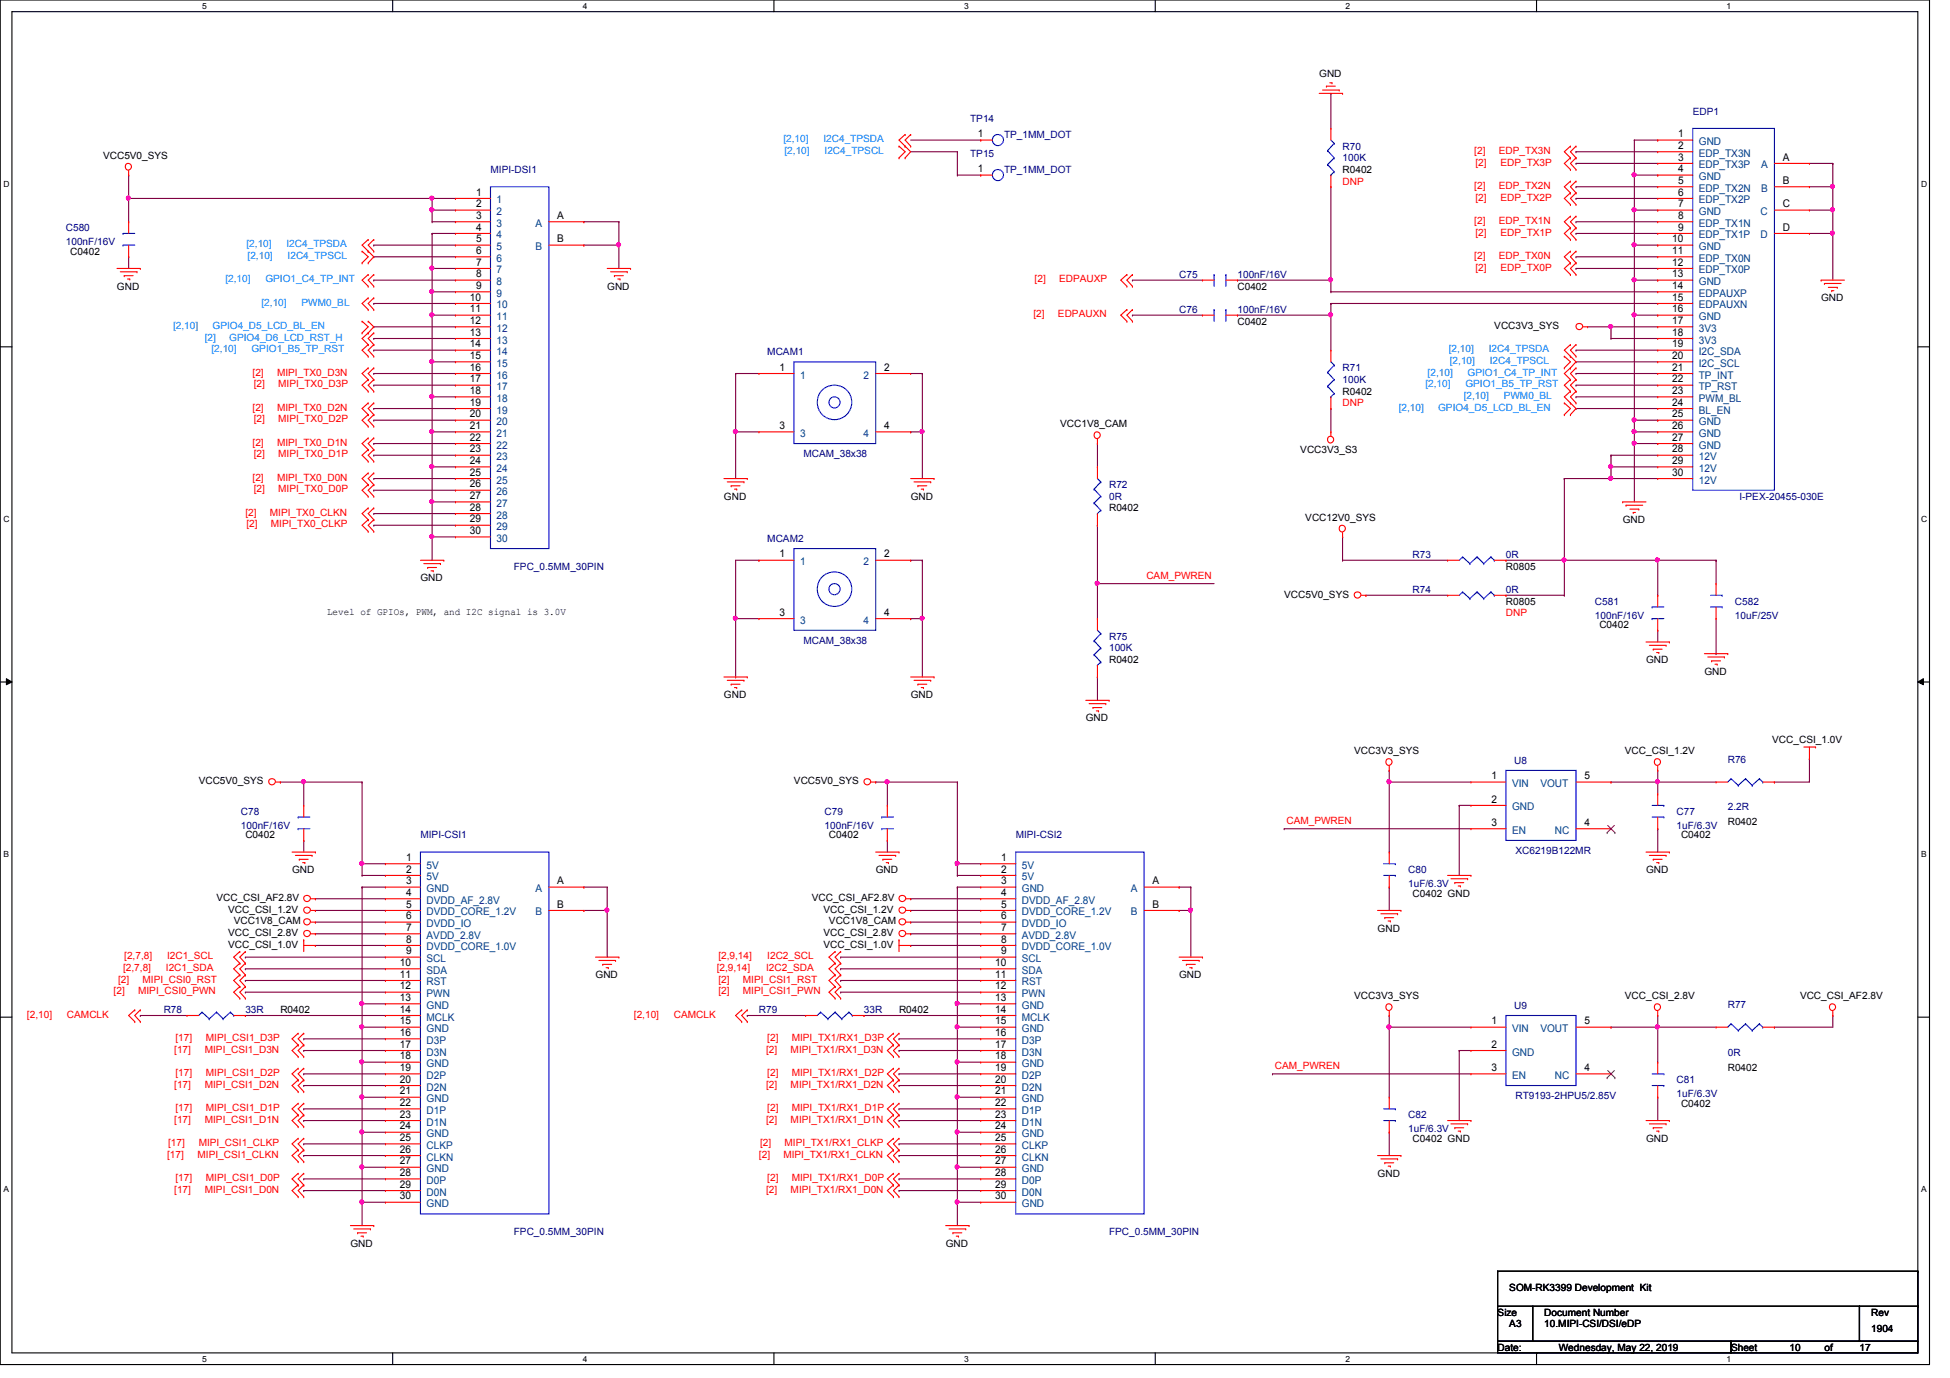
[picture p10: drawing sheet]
<svg xmlns="http://www.w3.org/2000/svg" width="297mm" height="210mm" viewBox="0 0 297 210" stroke-linecap="round" stroke-linejoin="round" font-family="sans-serif">
<defs><g id="words">
<g font-size="1.6">
<text x="149" y="20.9">1</text>
<text x="255.6" y="22.7">2</text>
<text x="255.6" y="20.9">1</text>
<text x="72.5" y="29.8">1</text>
<text x="149" y="26.2">1</text>
<text x="255.6" y="24.5">3</text>
<text x="255.6" y="26.2">4</text>
<text x="255.6" y="28">5</text>
<text x="255.6" y="29.8">6</text>
<text x="271.6" y="24.5">A</text>
<text x="271.6" y="28">B</text>
<text x="72.5" y="31.6">2</text>
<text x="72.5" y="33.4">3</text>
<text x="72.5" y="35.1">4</text>
<text x="84.9" y="33.4">A</text>
<text x="255.6" y="31.6">7</text>
<text x="255.6" y="33.4">8</text>
<text x="255.6" y="35.1">9</text>
<text x="271.6" y="31.6">C</text>
<text x="271.6" y="35.1">D</text>
<text x="72.5" y="36.9">5</text>
<text x="72.5" y="38.7">6</text>
<text x="72.5" y="40.5">7</text>
<text x="84.9" y="36.9">B</text>
<text x="254.7" y="36.9">10</text>
<text x="254.7" y="38.7">11</text>
<text x="254.7" y="40.5">12</text>
<text x="71.6" y="45.8">10</text>
<text x="71.6" y="47.6">11</text>
<text x="72.5" y="42.2">8</text>
<text x="72.5" y="44">9</text>
<text x="254.7" y="42.2">13</text>
<text x="254.7" y="44">14</text>
<text x="254.7" y="45.8">15</text>
<text x="254.7" y="47.6">16</text>
<text x="71.6" y="49.4">12</text>
<text x="71.6" y="51.1">13</text>
<text x="71.6" y="52.9">14</text>
<text x="254.7" y="49.4">17</text>
<text x="254.7" y="51.1">18</text>
<text x="254.7" y="52.9">19</text>
<text x="71.6" y="54.7">15</text>
<text x="71.6" y="56.5">16</text>
<text x="71.6" y="58.3">17</text>
<text x="118.7" y="56.5">1</text>
<text x="134.7" y="56.5">2</text>
<text x="254.7" y="54.7">20</text>
<text x="254.7" y="56.5">21</text>
<text x="254.7" y="58.3">22</text>
<text x="71.6" y="60">18</text>
<text x="71.6" y="61.8">19</text>
<text x="71.6" y="63.6">20</text>
<text x="71.6" y="65.4">21</text>
<text x="118.7" y="65.4">3</text>
<text x="134.7" y="65.4">4</text>
<text x="254.7" y="60">23</text>
<text x="254.7" y="61.8">24</text>
<text x="254.7" y="63.6">25</text>
<text x="254.7" y="65.4">26</text>
<text x="71.6" y="67.1">22</text>
<text x="71.6" y="68.9">23</text>
<text x="71.6" y="70.7">24</text>
<text x="254.7" y="67.1">27</text>
<text x="254.7" y="68.9">28</text>
<text x="254.7" y="70.7">29</text>
<text x="71.6" y="72.5">25</text>
<text x="71.6" y="74.3">26</text>
<text x="71.6" y="76">27</text>
<text x="71.6" y="77.8">28</text>
<text x="254.7" y="72.5">30</text>
<text x="71.6" y="79.6">29</text>
<text x="71.6" y="81.4">30</text>
<text x="118.7" y="84.9">1</text>
<text x="134.7" y="84.9">2</text>
<text x="118.7" y="93.8">3</text>
<text x="134.7" y="93.8">4</text>
<text x="227.2" y="118.7">1</text>
<text x="241.3" y="118.7">5</text>
<text x="227.2" y="122.3">2</text>
<text x="227.2" y="125.8">3</text>
<text x="241.3" y="125.8">4</text>
<text x="61.8" y="131.1">1</text>
<text x="152.5" y="131.1">1</text>
<text x="61.8" y="132.9">2</text>
<text x="61.8" y="136.5">4</text>
<text x="61.8" y="134.7">3</text>
<text x="84.9" y="134.7">A</text>
<text x="152.5" y="132.9">2</text>
<text x="152.5" y="136.5">4</text>
<text x="152.5" y="134.7">3</text>
<text x="175.6" y="134.7">A</text>
<text x="61.8" y="138.3">5</text>
<text x="61.8" y="140">6</text>
<text x="61.8" y="141.8">7</text>
<text x="61.8" y="143.6">8</text>
<text x="84.9" y="138.3">B</text>
<text x="152.5" y="138.3">5</text>
<text x="152.5" y="140">6</text>
<text x="152.5" y="141.8">7</text>
<text x="152.5" y="143.6">8</text>
<text x="175.6" y="138.3">B</text>
<text x="60.9" y="147.2">10</text>
<text x="60.9" y="148.9">11</text>
<text x="61.8" y="145.4">9</text>
<text x="151.6" y="147.2">10</text>
<text x="151.6" y="148.9">11</text>
<text x="152.5" y="145.4">9</text>
<text x="60.9" y="150.7">12</text>
<text x="60.9" y="154.3">14</text>
<text x="60.9" y="152.5">13</text>
<text x="151.6" y="150.7">12</text>
<text x="151.6" y="154.3">14</text>
<text x="151.6" y="152.5">13</text>
<text x="60.9" y="157.8">16</text>
<text x="60.9" y="156">15</text>
<text x="60.9" y="159.6">17</text>
<text x="60.9" y="161.4">18</text>
<text x="151.6" y="157.8">16</text>
<text x="151.6" y="156">15</text>
<text x="151.6" y="159.6">17</text>
<text x="151.6" y="161.4">18</text>
<text x="227.2" y="156">1</text>
<text x="227.2" y="159.6">2</text>
<text x="241.3" y="156">5</text>
<text x="60.9" y="163.2">19</text>
<text x="60.9" y="164.9">20</text>
<text x="60.9" y="166.7">21</text>
<text x="151.6" y="163.2">19</text>
<text x="151.6" y="164.9">20</text>
<text x="151.6" y="166.7">21</text>
<text x="227.2" y="163.2">3</text>
<text x="241.3" y="163.2">4</text>
<text x="60.9" y="168.5">22</text>
<text x="60.9" y="170.3">23</text>
<text x="60.9" y="172">24</text>
<text x="60.9" y="173.8">25</text>
<text x="151.6" y="168.5">22</text>
<text x="151.6" y="170.3">23</text>
<text x="151.6" y="172">24</text>
<text x="151.6" y="173.8">25</text>
<text x="60.9" y="175.6">26</text>
<text x="60.9" y="177.4">27</text>
<text x="60.9" y="179.2">28</text>
<text x="151.6" y="175.6">26</text>
<text x="151.6" y="177.4">27</text>
<text x="151.6" y="179.2">28</text>
<text x="60.9" y="180.9">29</text>
<text x="60.9" y="182.7">30</text>
<text x="151.6" y="180.9">29</text>
<text x="151.6" y="182.7">30</text>
</g>
<g font-size="1.6" fill="#004080">
<text x="258.8" y="23.9">EDP_TX3N</text>
<text x="258.8" y="22.1">GND</text>
<text x="258.8" y="25.7">EDP_TX3P</text>
<text x="258.8" y="27.4">GND</text>
<text x="258.8" y="29.2">EDP_TX2N</text>
<text x="268.3" y="25.7">A</text>
<text x="268.3" y="29.2">B</text>
<text x="75.6" y="31">1</text>
<text x="75.6" y="32.8">2</text>
<text x="75.6" y="34.5">3</text>
<text x="81.6" y="34.5">A</text>
<text x="258.8" y="31">EDP_TX2P</text>
<text x="258.8" y="32.8">GND</text>
<text x="258.8" y="34.5">EDP_TX1N</text>
<text x="268.2" y="32.8">C</text>
<text x="75.6" y="36.3">4</text>
<text x="75.6" y="38.1">5</text>
<text x="75.6" y="39.9">6</text>
<text x="75.6" y="41.7">7</text>
<text x="81.6" y="38.1">B</text>
<text x="258.8" y="36.3">EDP_TX1P</text>
<text x="258.8" y="38.1">GND</text>
<text x="258.8" y="39.9">EDP_TX0N</text>
<text x="258.8" y="41.7">EDP_TX0P</text>
<text x="268.2" y="36.3">D</text>
<text x="75.6" y="43.4">8</text>
<text x="75.6" y="45.2">9</text>
<text x="75.6" y="47">10</text>
<text x="258.8" y="43.4">GND</text>
<text x="258.8" y="45.2">EDPAUXP</text>
<text x="258.8" y="47">EDPAUXN</text>
<text x="75.6" y="48.8">11</text>
<text x="75.6" y="50.5">12</text>
<text x="75.6" y="52.3">13</text>
<text x="258.8" y="48.8">GND</text>
<text x="258.8" y="50.5">3V3</text>
<text x="258.8" y="52.3">3V3</text>
<text x="75.6" y="54.1">14</text>
<text x="75.6" y="55.9">15</text>
<text x="75.6" y="57.7">16</text>
<text x="75.6" y="59.4">17</text>
<text x="121.9" y="57.7">1</text>
<text x="131.5" y="57.7">2</text>
<text x="258.8" y="54.1">I2C_SDA</text>
<text x="258.8" y="55.9">I2C_SCL</text>
<text x="258.8" y="57.7">TP_INT</text>
<text x="258.8" y="59.4">TP_RST</text>
<text x="75.6" y="61.2">18</text>
<text x="75.6" y="63">19</text>
<text x="75.6" y="64.8">20</text>
<text x="258.8" y="61.2">PWM_BL</text>
<text x="258.8" y="63">BL_EN</text>
<text x="258.8" y="64.8">GND</text>
<text x="75.6" y="66.5">21</text>
<text x="75.6" y="68.3">22</text>
<text x="75.6" y="70.1">23</text>
<text x="75.6" y="71.9">24</text>
<text x="121.9" y="66.5">3</text>
<text x="131.5" y="66.5">4</text>
<text x="258.8" y="66.5">GND</text>
<text x="258.8" y="68.3">GND</text>
<text x="258.8" y="70.1">12V</text>
<text x="258.8" y="71.9">12V</text>
<text x="75.6" y="73.7">25</text>
<text x="75.6" y="75.4">26</text>
<text x="75.6" y="77.2">27</text>
<text x="258.8" y="73.7">12V</text>
<text x="75.6" y="79">28</text>
<text x="75.6" y="80.8">29</text>
<text x="75.6" y="82.6">30</text>
<text x="121.9" y="86.1">1</text>
<text x="131.5" y="86.1">2</text>
<text x="121.9" y="95">3</text>
<text x="131.5" y="95">4</text>
<text x="230.3" y="119.9">VIN</text>
<text x="234.7" y="119.9">VOUT</text>
<text x="230.3" y="123.4">GND</text>
<text x="230.3" y="127">EN</text>
<text x="236.9" y="127">NC</text>
<text x="65" y="134.1">5V</text>
<text x="65" y="137.7">DVDD_AF_2.8V</text>
<text x="65" y="132.3">5V</text>
<text x="65" y="135.9">GND</text>
<text x="81.6" y="135.9">A</text>
<text x="155.7" y="134.1">5V</text>
<text x="155.7" y="137.7">DVDD_AF_2.8V</text>
<text x="155.7" y="132.3">5V</text>
<text x="155.7" y="135.9">GND</text>
<text x="172.3" y="135.9">A</text>
<text x="65" y="139.4">DVDD_CORE_1.2V</text>
<text x="65" y="141.2">DVDD_IO</text>
<text x="65" y="143">AVDD_2.8V</text>
<text x="81.6" y="139.4">B</text>
<text x="155.7" y="139.4">DVDD_CORE_1.2V</text>
<text x="155.7" y="141.2">DVDD_IO</text>
<text x="155.7" y="143">AVDD_2.8V</text>
<text x="172.3" y="139.4">B</text>
<text x="65" y="144.8">DVDD_CORE_1.0V</text>
<text x="65" y="148.3">SDA</text>
<text x="65" y="146.6">SCL</text>
<text x="155.7" y="144.8">DVDD_CORE_1.0V</text>
<text x="155.7" y="148.3">SDA</text>
<text x="155.7" y="146.6">SCL</text>
<text x="65" y="150.1">RST</text>
<text x="65" y="151.9">PWN</text>
<text x="65" y="155.4">MCLK</text>
<text x="65" y="153.7">GND</text>
<text x="155.7" y="150.1">RST</text>
<text x="155.7" y="151.9">PWN</text>
<text x="155.7" y="155.4">MCLK</text>
<text x="155.7" y="153.7">GND</text>
<text x="65" y="159">D3P</text>
<text x="65" y="157.2">GND</text>
<text x="65" y="160.8">D3N</text>
<text x="155.7" y="159">D3P</text>
<text x="155.7" y="157.2">GND</text>
<text x="155.7" y="160.8">D3N</text>
<text x="230.3" y="157.2">VIN</text>
<text x="230.3" y="160.8">GND</text>
<text x="234.7" y="157.2">VOUT</text>
<text x="65" y="162.6">GND</text>
<text x="65" y="164.3">D2P</text>
<text x="65" y="166.1">D2N</text>
<text x="65" y="167.9">GND</text>
<text x="155.7" y="162.6">GND</text>
<text x="155.7" y="164.3">D2P</text>
<text x="155.7" y="166.1">D2N</text>
<text x="155.7" y="167.9">GND</text>
<text x="230.3" y="164.3">EN</text>
<text x="236.9" y="164.3">NC</text>
<text x="65" y="169.7">D1P</text>
<text x="65" y="171.5">D1N</text>
<text x="65" y="173.2">GND</text>
<text x="155.7" y="169.7">D1P</text>
<text x="155.7" y="171.5">D1N</text>
<text x="155.7" y="173.2">GND</text>
<text x="65" y="175">CLKP</text>
<text x="65" y="176.8">CLKN</text>
<text x="65" y="178.6">GND</text>
<text x="155.7" y="175">CLKP</text>
<text x="155.7" y="176.8">CLKN</text>
<text x="155.7" y="178.6">GND</text>
<text x="65" y="180.3">D0P</text>
<text x="65" y="182.1">D0N</text>
<text x="65" y="183.9">GND</text>
<text x="155.7" y="180.3">D0P</text>
<text x="155.7" y="182.1">D0N</text>
<text x="155.7" y="183.9">GND</text>
</g>
<g font-size="1.5">
<text x="201" y="11.8">GND</text>
<text x="15.7" y="24.2">VCC5V0_SYS</text>
<text x="204.5" y="26.3">R0402</text>
<text x="10.7" y="38.8">C0402</text>
<text x="17.8" y="44.1">GND</text>
<text x="92.5" y="44.1">GND</text>
<text x="188.5" y="44.1">C0402</text>
<text x="277.4" y="45.9">GND</text>
<text x="188.5" y="49.4">C0402</text>
<text x="227.6" y="50.1">VCC3V3_SYS</text>
<text x="161.5" y="65.1">VCC1V8_CAM</text>
<text x="204.5" y="60.1">R0402</text>
<text x="198.1" y="69">VCC3V3_S3</text>
<text x="110.3" y="76.1">GND</text>
<text x="138.7" y="76.1">GND</text>
<text x="168.9" y="77.9">R0402</text>
<text x="198.8" y="79.3">VCC12V0_SYS</text>
<text x="247.2" y="79.7">GND</text>
<text x="64" y="88.6">GND</text>
<text x="229.4" y="86.8">R0805</text>
<text x="49.8" y="93.7">Level of GPIOs, PWM, and I2C signal is 3.0V</text>
<text x="195.6" y="91">VCC5V0_SYS</text>
<text x="229.4" y="92.1">R0805</text>
<text x="243.6" y="95.7">C0402</text>
<text x="168.9" y="101">R0402</text>
<text x="250.7" y="101">GND</text>
<text x="110.3" y="106.3">GND</text>
<text x="138.7" y="106.3">GND</text>
<text x="259.6" y="102.8">GND</text>
<text x="165.4" y="109.9">GND</text>
<text x="270" y="113.1">VCC_CSI_1.0V</text>
<text x="30.3" y="119.5">VCC5V0_SYS</text>
<text x="120.9" y="119.5">VCC5V0_SYS</text>
<text x="206.3" y="114.9">VCC3V3_SYS</text>
<text x="247.5" y="114.9">VCC_CSI_1.2V</text>
<text x="263.2" y="125.7">R0402</text>
<text x="37.4" y="127.7">C0402</text>
<text x="126.3" y="127.7">C0402</text>
<text x="256.1" y="127.7">C0402</text>
<text x="33" y="137.2">VCC_CSI_AF2.8V</text>
<text x="44.5" y="133">GND</text>
<text x="123.7" y="137.2">VCC_CSI_AF2.8V</text>
<text x="133.4" y="133">GND</text>
<text x="215.2" y="136.6">C0402 GND</text>
<text x="250.7" y="133">GND</text>
<text x="34.8" y="142.6">VCC_CSI_2.8V</text>
<text x="34.8" y="139">VCC_CSI_1.2V</text>
<text x="35.6" y="140.8">VCC1V8_CAM</text>
<text x="125.4" y="142.6">VCC_CSI_2.8V</text>
<text x="125.4" y="139">VCC_CSI_1.2V</text>
<text x="126.3" y="140.8">VCC1V8_CAM</text>
<text x="209.8" y="141.9">GND</text>
<text x="34.8" y="144.4">VCC_CSI_1.0V</text>
<text x="90.7" y="149">GND</text>
<text x="125.4" y="144.4">VCC_CSI_1.0V</text>
<text x="179.6" y="149">GND</text>
<text x="42.7" y="154.3">R0402</text>
<text x="136.9" y="154.3">R0402</text>
<text x="206.3" y="152.2">VCC3V3_SYS</text>
<text x="247.5" y="152.2">VCC_CSI_2.8V</text>
<text x="274.2" y="152.2">VCC_CSI_AF2.8V</text>
<text x="263.2" y="163.1">R0402</text>
<text x="215.2" y="173.9">C0402 GND</text>
<text x="250.7" y="173.9">GND</text>
<text x="256.1" y="168.6">C0402</text>
<text x="209.8" y="179.2">GND</text>
<text x="53.4" y="189.9">GND</text>
<text x="144.1" y="189.9">GND</text>
<text x="229.9" y="196.7">SOM-RK3399 Development Kit</text>
<text x="228.1" y="200.4">Size</text>
<text x="229.9" y="202.2">A3</text>
<text x="235.2" y="200.4">Document Number</text>
<text x="235.2" y="202.2">10.MIPI-CSI/DSI/eDP</text>
<text x="285" y="202.9">1904</text>
<text x="285" y="200.4">Rev</text>
<text x="228.1" y="205.7">Date:</text>
<text x="237.4" y="205.7">Wednesday, May 22, 2019</text>
<text x="263.7" y="205.7">Sheet</text>
<text x="272.6" y="205.7">10</text>
<text x="277.9" y="205.7">of</text>
<text x="283.2" y="205.7">17</text>
</g>
<g font-size="1.5" fill="#000080">
<text x="257.8" y="17.4">EDP1</text>
<text x="147.8" y="18.5">TP14</text>
<text x="147.8" y="23.9">TP15</text>
<text x="152.9" y="21">TP_1MM_DOT</text>
<text x="204.5" y="22.8">R70</text>
<text x="74.7" y="26.3">MIPI-DSI1</text>
<text x="152.9" y="26.3">TP_1MM_DOT</text>
<text x="204.5" y="24.6">100K</text>
<text x="10" y="35.2">C580</text>
<text x="10" y="37.3">100nF/16V</text>
<text x="179.6" y="47.7">C76</text>
<text x="179.6" y="42.3">C75</text>
<text x="188.5" y="47.7">100nF/16V</text>
<text x="188.5" y="42.3">100nF/16V</text>
<text x="116.9" y="54.1">MCAM1</text>
<text x="204.5" y="56.6">R71</text>
<text x="204.5" y="58.3">100K</text>
<text x="122.4" y="69.7">MCAM_38x38</text>
<text x="168.9" y="74.3">R72</text>
<text x="168.9" y="76.1">0R</text>
<text x="265" y="76.1">I-PEX-20455-030E</text>
<text x="116.9" y="82.6">MCAM2</text>
<text x="78.3" y="86.8">FPC_0.5MM_30PIN</text>
<text x="215.2" y="85">R73</text>
<text x="229.4" y="85">0R</text>
<text x="215.2" y="90.3">R74</text>
<text x="229.4" y="90.3">0R</text>
<text x="242.9" y="92.1">C581</text>
<text x="242.9" y="94.2">100nF/16V</text>
<text x="264.3" y="92.1">C582</text>
<text x="264.3" y="94.2">10uF/25V</text>
<text x="122.4" y="98.1">MCAM_38x38</text>
<text x="168.9" y="97.5">R75</text>
<text x="168.9" y="99.2">100K</text>
<text x="230.7" y="116.3">U8</text>
<text x="263.2" y="116.2">R76</text>
<text x="36.7" y="124.1">C78</text>
<text x="125.6" y="124.1">C79</text>
<text x="255.4" y="124.1">C77</text>
<text x="263.2" y="123.4">2.2R</text>
<text x="36.7" y="126.2">100nF/16V</text>
<text x="64" y="127.7">MIPI-CSI1</text>
<text x="125.6" y="126.2">100nF/16V</text>
<text x="154.7" y="127.7">MIPI-CSI2</text>
<text x="230.8" y="130.1">XC6219B122MR</text>
<text x="255.4" y="126.2">1uF/6.3V</text>
<text x="214.5" y="133">C80</text>
<text x="214.5" y="135.1">1uF/6.3V</text>
<text x="24.9" y="154.3">R78</text>
<text x="37.4" y="154.3">33R</text>
<text x="115.6" y="154.3">R79</text>
<text x="131.6" y="154.3">33R</text>
<text x="230.7" y="153.7">U9</text>
<text x="263.2" y="153.5">R77</text>
<text x="263.2" y="160.8">0R</text>
<text x="230.8" y="167.5">RT9193-2HPU5/2.85V</text>
<text x="255.4" y="165">C81</text>
<text x="255.4" y="167.1">1uF/6.3V</text>
<text x="214.5" y="170.3">C82</text>
<text x="214.5" y="172.5">1uF/6.3V</text>
<text x="78.3" y="188.1">FPC_0.5MM_30PIN</text>
<text x="168.9" y="188.1">FPC_0.5MM_30PIN</text>
</g>
<g font-size="1.5" fill="#0080ff">
<text x="119.3" y="21.7">[2,10]</text>
<text x="119.5" y="23.5">[2,10]</text>
<text x="125.4" y="21.7">I2C4_TPSDA</text>
<text x="125.6" y="23.5">I2C4_TPSCL</text>
<text x="37.5" y="37.7">[2,10]</text>
<text x="37.7" y="39.5">[2,10]</text>
<text x="43.6" y="37.7">I2C4_TPSDA</text>
<text x="43.8" y="39.5">I2C4_TPSCL</text>
<text x="34.3" y="43">[2,10]</text>
<text x="39.8" y="46.6">[2,10]</text>
<text x="40.4" y="43">GPIO1_C4_TP_INT</text>
<text x="45.9" y="46.6">PWM0_BL</text>
<text x="26.4" y="50.1">[2,10]</text>
<text x="31.2" y="51.9">[2]</text>
<text x="32.2" y="53.7">[2,10]</text>
<text x="32.4" y="50.1">GPIO4_D5_LCD_BL_EN</text>
<text x="34.9" y="51.9">GPIO4_D6_LCD_RST_H</text>
<text x="38.3" y="53.7">GPIO1_B5_TP_RST</text>
<text x="220.7" y="53.7">[2,10]</text>
<text x="226.8" y="53.7">I2C4_TPSDA</text>
<text x="217.1" y="59">[2,10]</text>
<text x="217.5" y="57.2">[2,10]</text>
<text x="220.8" y="55.5">[2,10]</text>
<text x="223.2" y="59">GPIO1_B5_TP_RST</text>
<text x="223.6" y="57.2">GPIO1_C4_TP_INT</text>
<text x="226.9" y="55.5">I2C4_TPSCL</text>
<text x="213.1" y="62.6">[2,10]</text>
<text x="219.1" y="62.6">GPIO4_D5_LCD_BL_EN</text>
<text x="223" y="60.8">[2,10]</text>
<text x="229.1" y="60.8">PWM0_BL</text>
</g>
<g font-size="1.5" fill="#f00">
<text x="224.6" y="23.5">[2]</text>
<text x="228.3" y="23.5">EDP_TX3N</text>
<text x="204.5" y="28.1">DNP</text>
<text x="224.6" y="28.8">[2]</text>
<text x="224.7" y="25.2">[2]</text>
<text x="228.3" y="28.8">EDP_TX2N</text>
<text x="228.6" y="25.2">EDP_TX3P</text>
<text x="224.6" y="34.1">[2]</text>
<text x="224.7" y="35.9">[2]</text>
<text x="224.7" y="30.6">[2]</text>
<text x="228.3" y="34.1">EDP_TX1N</text>
<text x="228.6" y="35.9">EDP_TX1P</text>
<text x="228.6" y="30.6">EDP_TX2P</text>
<text x="224.6" y="39.5">[2]</text>
<text x="224.7" y="41.2">[2]</text>
<text x="228.3" y="39.5">EDP_TX0N</text>
<text x="228.6" y="41.2">EDP_TX0P</text>
<text x="157.6" y="43">[2]</text>
<text x="161.3" y="43">EDPAUXP</text>
<text x="157.4" y="48.3">[2]</text>
<text x="161.2" y="48.3">EDPAUXN</text>
<text x="38.5" y="57.2">[2]</text>
<text x="38.6" y="59">[2]</text>
<text x="42.2" y="57.2">MIPI_TX0_D3N</text>
<text x="42.4" y="59">MIPI_TX0_D3P</text>
<text x="38.5" y="62.6">[2]</text>
<text x="38.6" y="64.3">[2]</text>
<text x="42.2" y="62.6">MIPI_TX0_D2N</text>
<text x="42.4" y="64.3">MIPI_TX0_D2P</text>
<text x="204.5" y="61.9">DNP</text>
<text x="38.5" y="67.9">[2]</text>
<text x="38.6" y="69.7">[2]</text>
<text x="42.2" y="67.9">MIPI_TX0_D1N</text>
<text x="42.4" y="69.7">MIPI_TX0_D1P</text>
<text x="38.5" y="73.2">[2]</text>
<text x="38.6" y="75">[2]</text>
<text x="42.2" y="73.2">MIPI_TX0_D0N</text>
<text x="42.4" y="75">MIPI_TX0_D0P</text>
<text x="37.4" y="78.6">[2]</text>
<text x="37.5" y="80.3">[2]</text>
<text x="41.1" y="78.6">MIPI_TX0_CLKN</text>
<text x="41.3" y="80.3">MIPI_TX0_CLKP</text>
<text x="174.6" y="88.1">CAM_PWREN</text>
<text x="229.4" y="93.9">DNP</text>
<text x="196" y="125.5">CAM_PWREN</text>
<text x="18" y="149.7">[2]</text>
<text x="18.8" y="147.9">[2,7,8]</text>
<text x="18.9" y="146.1">[2,7,8]</text>
<text x="21.7" y="149.7">MIPI_CSI0_RST</text>
<text x="25.3" y="147.9">I2C1_SDA</text>
<text x="25.4" y="146.1">I2C1_SCL</text>
<text x="109.2" y="147.9">[2,9,14]</text>
<text x="109.4" y="149.7">[2]</text>
<text x="109.4" y="146.1">[2,9,14]</text>
<text x="113.2" y="149.7">MIPI_CSI1_RST</text>
<text x="116.7" y="147.9">I2C2_SDA</text>
<text x="116.9" y="146.1">I2C2_SCL</text>
<text x="4.1" y="155">[2,10]</text>
<text x="10.2" y="155">CAMCLK</text>
<text x="17.3" y="151.5">[2]</text>
<text x="21" y="151.5">MIPI_CSI0_PWN</text>
<text x="96.6" y="155">[2,10]</text>
<text x="102.7" y="155">CAMCLK</text>
<text x="109.4" y="151.5">[2]</text>
<text x="113.2" y="151.5">MIPI_CSI1_PWN</text>
<text x="26.5" y="160.4">[17]</text>
<text x="26.7" y="158.6">[17]</text>
<text x="31.2" y="160.4">MIPI_CSI1_D3N</text>
<text x="31.4" y="158.6">MIPI_CSI1_D3P</text>
<text x="116.7" y="160.4">[2]</text>
<text x="116.9" y="158.6">[2]</text>
<text x="120.4" y="160.4">MIPI_TX1/RX1_D3N</text>
<text x="120.6" y="158.6">MIPI_TX1/RX1_D3P</text>
<text x="26.5" y="165.7">[17]</text>
<text x="26.7" y="163.9">[17]</text>
<text x="31.2" y="165.7">MIPI_CSI1_D2N</text>
<text x="31.4" y="163.9">MIPI_CSI1_D2P</text>
<text x="116.7" y="165.7">[2]</text>
<text x="116.9" y="163.9">[2]</text>
<text x="120.4" y="165.7">MIPI_TX1/RX1_D2N</text>
<text x="120.6" y="163.9">MIPI_TX1/RX1_D2P</text>
<text x="194.2" y="162.8">CAM_PWREN</text>
<text x="26.5" y="171">[17]</text>
<text x="26.7" y="169.2">[17]</text>
<text x="31.2" y="171">MIPI_CSI1_D1N</text>
<text x="31.4" y="169.2">MIPI_CSI1_D1P</text>
<text x="116.7" y="171">[2]</text>
<text x="116.9" y="169.2">[2]</text>
<text x="120.4" y="171">MIPI_TX1/RX1_D1N</text>
<text x="120.6" y="169.2">MIPI_TX1/RX1_D1P</text>
<text x="25.4" y="176.4">[17]</text>
<text x="25.6" y="174.6">[17]</text>
<text x="26.7" y="179.9">[17]</text>
<text x="30.1" y="176.4">MIPI_CSI1_CLKN</text>
<text x="30.3" y="174.6">MIPI_CSI1_CLKP</text>
<text x="31.4" y="179.9">MIPI_CSI1_D0P</text>
<text x="115.6" y="176.4">[2]</text>
<text x="115.8" y="174.6">[2]</text>
<text x="116.9" y="179.9">[2]</text>
<text x="119.3" y="176.4">MIPI_TX1/RX1_CLKN</text>
<text x="119.5" y="174.6">MIPI_TX1/RX1_CLKP</text>
<text x="120.6" y="179.9">MIPI_TX1/RX1_D0P</text>
<text x="26.5" y="181.7">[17]</text>
<text x="31.2" y="181.7">MIPI_CSI1_D0N</text>
<text x="116.7" y="181.7">[2]</text>
<text x="120.4" y="181.7">MIPI_TX1/RX1_D0N</text>
</g>
<g font-size="1.3">
<text x="30.8" y="1.4">5</text>
<text x="88.8" y="1.4">4</text>
<text x="146.9" y="1.4">3</text>
<text x="204.9" y="1.4">2</text>
<text x="263" y="1.4">1</text>
<text x=".5" y="28.4">D</text>
<text x="292.6" y="28.4">D</text>
<text x=".5" y="79.5">C</text>
<text x="292.6" y="79.5">C</text>
<text x=".5" y="130.6">B</text>
<text x="292.6" y="130.6">B</text>
<text x=".5" y="181.6">A</text>
<text x="292.6" y="181.6">A</text>
<text x="30.8" y="207.5">5</text>
<text x="88.8" y="207.5">4</text>
<text x="146.9" y="207.5">3</text>
<text x="204.9" y="207.5">2</text>
<text x="263" y="207.5">1</text>
</g>
</g></defs>
<path d="M0 0h293.9v207.9h-293.9zM1.8 1.8h290.3v204.3h-290.3z" fill="none" stroke="#000" stroke-width=".17"/>
<g fill="#fff">
<path d="M30.8 .3h.7v1.4h-.7z"/>
<path d="M30.8 206.3h.7v1.5h-.7z"/>
</g>
<path d="M59.8 0v1.8M59.8 206.1v1.8" fill="none" stroke="#000" stroke-width=".17"/>
<g fill="#fff">
<path d="M88.8 .3h.6v1.4h-.6z"/>
<path d="M88.8 206.3h.6v1.5h-.6z"/>
</g>
<path d="M117.9 0v1.8M117.9 206.1v1.8" fill="none" stroke="#000" stroke-width=".17"/>
<g fill="#fff">
<path d="M146.9 .3h.6v1.4h-.6z"/>
<path d="M146.9 206.3h.6v1.5h-.6z"/>
</g>
<path d="M176 0v1.8M176 206.1v1.8" fill="none" stroke="#000" stroke-width=".17"/>
<g fill="#fff">
<path d="M204.9 .3h.7v1.4h-.7z"/>
<path d="M204.9 206.3h.7v1.5h-.7z"/>
</g>
<path d="M234.1 0v1.8M234.1 206.1v1.8" fill="none" stroke="#000" stroke-width=".17"/>
<g fill="#fff">
<path d="M263 .3h.7v1.4h-.7z"/>
<path d="M263 206.3h.7v1.5h-.7z"/>
<path d="M.5 27.3h1v1.4h-1z"/>
<path d="M292.6 27.3h1v1.4h-1z"/>
<path d="M.5 78.3h1v1.5h-1z"/>
<path d="M292.6 78.3h1v1.5h-1z"/>
</g>
<path d="M0 52.8h1.8M292.1 52.8h1.8" fill="none" stroke="#000" stroke-width=".17"/>
<g fill="#fff">
<path d="M.5 129.4h.9v1.4h-.9z"/>
<path d="M292.6 129.4h.9v1.4h-.9z"/>
</g>
<path d="M0 103.9h1.8M292.1 103.9h1.8" fill="none" stroke="#000" stroke-width=".17"/>
<path d="M1 103.4l.8 .5-.8 .4zM292.1 103.9l.9-.5v.9z" fill="#000"/>
<path d="M1 103.4l.8 .5-.8 .4zM292.1 103.9l.9-.5v.9z" fill="none" stroke="#000" stroke-width=".15"/>
<g fill="#fff">
<path d="M.5 180.4h.8v1.5h-.8z"/>
<path d="M292.6 180.4h.8v1.5h-.8z"/>
</g>
<path d="M0 154.9h1.8M292.1 154.9h1.8" fill="none" stroke="#000" stroke-width=".17"/>
<path d="M202.7 42.7h.1M202.7 46.2h.1M202.7 42.7v1.7M202.7 46.2v1.8" fill="none" stroke="#800040" stroke-width=".17"/>
<circle cx="202.7" cy="48" r=".31" fill="#f0f"/>
<circle cx="202.7" cy="48" r=".31" fill="none" stroke="#f0f" stroke-width=".17"/>
<g fill="none" stroke="#800040" stroke-width=".17">
<path d="M240.1 35.6h.1M240.1 33.8h.1M240.1 39.1h.1M240.1 35.6h12.4M240.1 33.8h12.4M240.1 39.1h12.4M249 32h.1M249 37.3h.1M249 32h3.5M249 32v10.7M252.5 32h.1M240.1 58.7h.1"/>
<path d="M240.1 40.9h.1M240.1 58.7h12.4M240.1 40.9h12.4M204.5 81.8h.1M204.5 81.8v3.5M208.1 90.7h.1M208.1 90.7h12.4M229.4 85.3h.1M229.4 90.7h.1M229.4 85.3h8.9v5.4M229.4 90.7h8.9M238.3 90.7h.1"/>
</g>
<circle cx="248.9" cy="42.6" r=".31" fill="#f0f"/>
<circle cx="248.9" cy="42.6" r=".31" fill="none" stroke="#f0f" stroke-width=".17"/>
<circle cx="248.9" cy="37.3" r=".31" fill="#f0f"/>
<circle cx="248.9" cy="37.3" r=".31" fill="none" stroke="#f0f" stroke-width=".17"/>
<g fill="none" stroke="#800040" stroke-width=".17">
<path d="M202.7 28.4h.1M202.7 28.4v14.3h-14.2M249 37.3h3.5M252.5 37.3h.1M172.5 42.7h.1M172.5 48h.1M172.5 42.7h10.7M172.5 48h10.7M188.5 48h.1M188.5 42.7h.1M188.5 48h14.2M202.7 44.4h.1"/>
<path d="M202.7 46.2h.1M202.7 44.4h49.8M202.7 46.2h49.8M249 42.7h.1M249 42.7v5.3M249 42.7h3.5M252.5 42.7h.1"/>
</g>
<circle cx="202.7" cy="42.6" r=".31" fill="#f0f"/>
<circle cx="202.7" cy="42.6" r=".31" fill="none" stroke="#f0f" stroke-width=".17"/>
<path d="M202.7 14.2h.1M202.7 14.2v5.4M202.7 48h.1M202.7 48v5.3M249 48h.1M249 48v16M202.7 62.2h.1M202.7 62.2v3.6" fill="none" stroke="#800040" stroke-width=".17"/>
<circle cx="248.9" cy="64" r=".31" fill="#f0f"/>
<circle cx="248.9" cy="64" r=".31" fill="none" stroke="#f0f" stroke-width=".17"/>
<circle cx="248.9" cy="48" r=".31" fill="#f0f"/>
<circle cx="248.9" cy="48" r=".31" fill="none" stroke="#f0f" stroke-width=".17"/>
<path d="M279.2 24.9h.1M279.2 24.9v3.5M249 48h3.5M252.5 48h.1" fill="none" stroke="#800040" stroke-width=".17"/>
<circle cx="279.1" cy="28.4" r=".31" fill="#f0f"/>
<circle cx="279.1" cy="28.4" r=".31" fill="none" stroke="#f0f" stroke-width=".17"/>
<g fill="none" stroke="#800040" stroke-width=".17">
<path d="M240.1 23.1h.1M240.1 24.9h.1M240.1 30.2h.1M240.1 28.4h.1M240.1 24.9h12.4M240.1 28.4h12.4M240.1 23.1h12.4M240.1 30.2h12.4M249 26.7h.1M249 26.7v5.3M275.6 24.9h3.6M275.6 28.4h3.6"/>
<path d="M279.2 24.9h.1M279.2 28.4h.1M279.2 28.4v3.6"/>
</g>
<circle cx="248.9" cy="32" r=".31" fill="#f0f"/>
<circle cx="248.9" cy="32" r=".31" fill="none" stroke="#f0f" stroke-width=".17"/>
<circle cx="248.9" cy="26.6" r=".31" fill="#f0f"/>
<circle cx="248.9" cy="26.6" r=".31" fill="none" stroke="#f0f" stroke-width=".17"/>
<path d="M249 21.3h.1M249 21.3v5.4h3.5M249 21.3h3.5M252.5 26.7h.1M252.5 21.3h.1M238.3 72.9h.1M238.3 72.9h14.2M245.4 72.9h.1M245.4 71.1h.1M245.4 71.1v1.8M245.4 71.1h7.1" fill="none" stroke="#800040" stroke-width=".17"/>
<circle cx="245.3" cy="72.8" r=".31" fill="#f0f"/>
<circle cx="245.3" cy="72.8" r=".31" fill="none" stroke="#f0f" stroke-width=".17"/>
<path d="M245.4 69.3h.1M245.4 69.3v1.8M249 67.6h.1M249 67.6v8.9M249 67.6h3.5M252.5 67.6h.1" fill="none" stroke="#800040" stroke-width=".17"/>
<circle cx="245.3" cy="71.1" r=".31" fill="#f0f"/>
<circle cx="245.3" cy="71.1" r=".31" fill="none" stroke="#f0f" stroke-width=".17"/>
<path d="M245.4 69.3h.1M245.4 69.3h7.1M249 65.8h.1M249 65.8h3.5M249 65.8v1.8M252.5 65.8h.1" fill="none" stroke="#800040" stroke-width=".17"/>
<circle cx="248.9" cy="67.5" r=".31" fill="#f0f"/>
<circle cx="248.9" cy="67.5" r=".31" fill="none" stroke="#f0f" stroke-width=".17"/>
<circle cx="248.9" cy="65.7" r=".31" fill="#f0f"/>
<circle cx="248.9" cy="65.7" r=".31" fill="none" stroke="#f0f" stroke-width=".17"/>
<path d="M275.6 32h3.6M279.2 32h.1M279.2 32v3.6M249 64h.1M249 64v1.8M249 64h3.5M252.5 64h.1" fill="none" stroke="#800040" stroke-width=".17"/>
<circle cx="279.1" cy="32" r=".31" fill="#f0f"/>
<circle cx="279.1" cy="32" r=".31" fill="none" stroke="#f0f" stroke-width=".17"/>
<path d="M275.6 35.6h3.6M279.2 35.6h.1M279.2 35.6v7.1" fill="none" stroke="#800040" stroke-width=".17"/>
<circle cx="279.1" cy="35.5" r=".31" fill="#f0f"/>
<circle cx="279.1" cy="35.5" r=".31" fill="none" stroke="#f0f" stroke-width=".17"/>
<g fill="none" stroke="#800040" stroke-width=".17">
<path d="M240.1 55.1h.1M240.1 53.3h.1M240.1 56.9h.1M240.1 55.1h12.4M240.1 53.3h12.4M240.1 56.9h12.4M241.8 49.8h10.7M245.4 49.8h.1M245.4 51.6h.1M245.4 49.8v1.8M245.4 51.6h7.1M240.1 62.2h.1"/>
<path d="M240.1 60.5h.1M240.1 62.2h12.4M240.1 60.5h12.4"/>
</g>
<circle cx="245.3" cy="49.7" r=".31" fill="#f0f"/>
<circle cx="245.3" cy="49.7" r=".31" fill="none" stroke="#f0f" stroke-width=".17"/>
<path d="M238.3 72.9h.1M238.3 72.9v12.4M204.5 85.3h.1M204.5 85.3h16" fill="none" stroke="#800040" stroke-width=".17"/>
<circle cx="238.2" cy="85.3" r=".31" fill="#f0f"/>
<circle cx="238.2" cy="85.3" r=".31" fill="none" stroke="#f0f" stroke-width=".17"/>
<g fill="none" stroke="#800040" stroke-width=".17">
<path d="M145.8 135.1h.1M145.8 135.1v17.8M128.1 151.1h.1M128.1 149.4h.1M128.1 151.1h21.3M128.1 149.4h21.3M136.9 158.2h.1M136.9 158.2h12.5M136.9 163.6h.1M136.9 165.4h.1M136.9 179.6h.1M136.9 160h.1"/>
<path d="M136.9 163.6h12.5M136.9 165.4h12.5M136.9 179.6h12.5M136.9 160h12.5M145.8 167.1h.1M145.8 167.1h3.6M136.9 181.4h.1M136.9 181.4h12.5"/>
</g>
<circle cx="145.8" cy="167.1" r=".31" fill="#f0f"/>
<circle cx="145.8" cy="167.1" r=".31" fill="none" stroke="#f0f" stroke-width=".17"/>
<path d="M145.8 161.8h.1M145.8 161.8v5.3M145.8 161.8h3.6" fill="none" stroke="#800040" stroke-width=".17"/>
<circle cx="145.8" cy="161.7" r=".31" fill="#f0f"/>
<circle cx="145.8" cy="161.7" r=".31" fill="none" stroke="#f0f" stroke-width=".17"/>
<path d="M145.8 156.5h.1M145.8 156.5v5.3M145.8 156.5h3.6" fill="none" stroke="#800040" stroke-width=".17"/>
<circle cx="145.8" cy="156.4" r=".31" fill="#f0f"/>
<circle cx="145.8" cy="156.4" r=".31" fill="none" stroke="#f0f" stroke-width=".17"/>
<path d="M145.8 152.9h.1M145.8 152.9v3.6M145.8 152.9h3.6" fill="none" stroke="#800040" stroke-width=".17"/>
<circle cx="145.8" cy="152.9" r=".31" fill="#f0f"/>
<circle cx="145.8" cy="152.9" r=".31" fill="none" stroke="#f0f" stroke-width=".17"/>
<path d="M179.6 135.1h.1M179.6 135.1h1.8M145.8 183.1h.1M145.8 183.1v3.6M145.8 183.1h3.6" fill="none" stroke="#800040" stroke-width=".17"/>
<circle cx="145.8" cy="183.1" r=".31" fill="#f0f"/>
<circle cx="145.8" cy="183.1" r=".31" fill="none" stroke="#f0f" stroke-width=".17"/>
<path d="M145.8 177.8h.1M145.8 177.8v5.3M145.8 177.8h3.6" fill="none" stroke="#800040" stroke-width=".17"/>
<circle cx="145.8" cy="177.7" r=".31" fill="#f0f"/>
<circle cx="145.8" cy="177.7" r=".31" fill="none" stroke="#f0f" stroke-width=".17"/>
<path d="M145.8 172.5h.1M145.8 172.5v5.3M145.8 172.5h3.6" fill="none" stroke="#800040" stroke-width=".17"/>
<circle cx="145.8" cy="172.4" r=".31" fill="#f0f"/>
<circle cx="145.8" cy="172.4" r=".31" fill="none" stroke="#f0f" stroke-width=".17"/>
<path d="M145.8 119.1h.1M145.8 119.1v12.5M145.8 135.1h.1M145.8 133.3h.1M145.8 131.6h.1M145.8 135.1h3.6M145.8 133.3h3.6M145.8 131.6h3.6M145.8 167.1h.1M145.8 167.1v5.4" fill="none" stroke="#800040" stroke-width=".17"/>
<circle cx="145.8" cy="131.5" r=".31" fill="#f0f"/>
<circle cx="145.8" cy="131.5" r=".31" fill="none" stroke="#f0f" stroke-width=".17"/>
<path d="M181.4 138.7h.1M181.4 138.7v7.1" fill="none" stroke="#800040" stroke-width=".17"/>
<circle cx="181.3" cy="138.6" r=".31" fill="#f0f"/>
<circle cx="181.3" cy="138.6" r=".31" fill="none" stroke="#f0f" stroke-width=".17"/>
<g fill="none" stroke="#800040" stroke-width=".17">
<path d="M133.4 119.1h.1M133.4 119.1h1.8M135.2 119.1h.1M135.2 119.1v3.6M135.2 128h.1M135.2 128v1.8M138.7 138.7h.1M138.7 136.9h.1M138.7 138.7h10.7M138.7 136.9h10.7M145.8 131.6h.1M145.8 131.6v1.7"/>
<path d="M179.6 138.7h.1M181.4 135.1h.1M181.4 135.1v3.6h-1.8M128.1 147.6h.1M128.1 145.8h.1M128.1 147.6h21.3M128.1 145.8h21.3M138.7 142.2h.1M138.7 140.5h.1M138.7 142.2h10.7M138.7 140.5h10.7"/>
</g>
<circle cx="135.1" cy="119.1" r=".31" fill="#f0f"/>
<circle cx="135.1" cy="119.1" r=".31" fill="none" stroke="#f0f" stroke-width=".17"/>
<g fill="none" stroke="#800040" stroke-width=".17">
<path d="M55.2 135.1h.1M55.2 135.1v21.4M21.4 154.7h.1M21.4 154.7h7.1M37.4 154.7h.1M37.4 149.4h.1M37.4 151.1h.1M37.4 154.7h21.3M37.4 149.4h21.3M37.4 151.1h21.3M46.3 158.2h.1M46.3 158.2h12.4"/>
<path d="M48 144h.1M48 144h10.7M55.2 152.9h.1M55.2 152.9h3.5M131.6 154.7h.1M131.6 154.7h17.8M46.3 163.6h.1M46.3 165.4h.1M46.3 179.6h.1M46.3 160h.1M46.3 163.6h12.4M46.3 165.4h12.4"/>
<path d="M46.3 179.6h12.4M46.3 160h12.4M46.3 181.4h.1M46.3 181.4h12.4"/>
</g>
<circle cx="55.1" cy="152.9" r=".31" fill="#f0f"/>
<circle cx="55.1" cy="152.9" r=".31" fill="none" stroke="#f0f" stroke-width=".17"/>
<path d="M55.2 156.5h.1M55.2 156.5v5.3M138.7 144h.1M138.7 144h10.7" fill="none" stroke="#800040" stroke-width=".17"/>
<circle cx="55.1" cy="161.7" r=".31" fill="#f0f"/>
<circle cx="55.1" cy="161.7" r=".31" fill="none" stroke="#f0f" stroke-width=".17"/>
<circle cx="55.1" cy="156.4" r=".31" fill="#f0f"/>
<circle cx="55.1" cy="156.4" r=".31" fill="none" stroke="#f0f" stroke-width=".17"/>
<g fill="none" stroke="#800040" stroke-width=".17">
<path d="M55.2 156.5h.1M55.2 156.5h3.5M113.8 154.7h.1M113.8 154.7h8.9M46.3 168.9h.1M46.3 170.7h.1M46.3 174.2h.1M46.3 176h.1M46.3 168.9h12.4M46.3 170.7h12.4M46.3 174.2h12.4M46.3 176h12.4"/>
<path d="M55.2 161.8h.1M55.2 167.1h.1M55.2 161.8v10.7M55.2 161.8h3.5M55.2 167.1h3.5M136.9 176h.1M136.9 174.2h.1M136.9 170.7h.1M136.9 168.9h.1M136.9 168.9h12.5M136.9 170.7h12.5M136.9 174.2h12.5"/>
<path d="M136.9 176h12.5"/>
</g>
<circle cx="55.1" cy="172.4" r=".31" fill="#f0f"/>
<circle cx="55.1" cy="172.4" r=".31" fill="none" stroke="#f0f" stroke-width=".17"/>
<circle cx="55.1" cy="167.1" r=".31" fill="#f0f"/>
<circle cx="55.1" cy="167.1" r=".31" fill="none" stroke="#f0f" stroke-width=".17"/>
<path d="M55.2 172.5h.1M55.2 177.8h.1M55.2 172.5v10.6M55.2 172.5h3.5M55.2 177.8h3.5" fill="none" stroke="#800040" stroke-width=".17"/>
<circle cx="55.1" cy="177.7" r=".31" fill="#f0f"/>
<circle cx="55.1" cy="177.7" r=".31" fill="none" stroke="#f0f" stroke-width=".17"/>
<path d="M55.2 183.1h.1M55.2 183.1v3.6" fill="none" stroke="#800040" stroke-width=".17"/>
<circle cx="55.1" cy="183.1" r=".31" fill="#f0f"/>
<circle cx="55.1" cy="183.1" r=".31" fill="none" stroke="#f0f" stroke-width=".17"/>
<path d="M88.9 135.1h.1M88.9 135.1h3.6M92.5 135.1h.1M92.5 138.7h.1M92.5 135.1v10.7M55.2 183.1h.1M55.2 183.1h3.5" fill="none" stroke="#800040" stroke-width=".17"/>
<circle cx="92.4" cy="138.6" r=".31" fill="#f0f"/>
<circle cx="92.4" cy="138.6" r=".31" fill="none" stroke="#f0f" stroke-width=".17"/>
<path d="M42.7 119.1h.1M42.7 119.1h3.6M88.9 138.7h.1M88.9 138.7h3.6" fill="none" stroke="#800040" stroke-width=".17"/>
<circle cx="46.2" cy="119.1" r=".31" fill="#f0f"/>
<circle cx="46.2" cy="119.1" r=".31" fill="none" stroke="#f0f" stroke-width=".17"/>
<path d="M55.2 119.1h.1M55.2 119.1v12.5M55.2 131.6h.1M55.2 131.6h3.5" fill="none" stroke="#800040" stroke-width=".17"/>
<circle cx="55.1" cy="131.5" r=".31" fill="#f0f"/>
<circle cx="55.1" cy="131.5" r=".31" fill="none" stroke="#f0f" stroke-width=".17"/>
<g fill="none" stroke="#800040" stroke-width=".17">
<path d="M46.3 119.1h.1M46.3 119.1h8.9M46.3 119.1v3.6M167.2 103.1h.1M167.2 103.1v3.6M46.3 128h.1M46.3 128v1.8M48 136.9h.1M48 138.7h.1M48 136.9h10.7M48 138.7h10.7M55.2 133.3h.1"/>
<path d="M55.2 135.1h.1M55.2 131.6h.1M55.2 133.3h3.5M55.2 135.1h3.5M55.2 131.6v1.7M195.6 126.2h.1M195.6 126.2h28.5M37.4 147.6h.1M37.4 145.8h.1M37.4 147.6h21.3M37.4 145.8h21.3M48 140.5h.1"/>
<path d="M48 142.2h.1M48 140.5h10.7M48 142.2h10.7M252.5 156.5h.1M252.5 156.5v5.3M252.5 167.1h.1M252.5 167.1v3.6"/>
</g>
<circle cx="252.5" cy="156.4" r=".31" fill="#f0f"/>
<circle cx="252.5" cy="156.4" r=".31" fill="none" stroke="#f0f" stroke-width=".17"/>
<path d="M211.6 156.5h.1M211.6 156.5v10.6M245.4 156.5h.1M252.5 154.7h.1M252.5 154.7v1.8h-7.1" fill="none" stroke="#800040" stroke-width=".17"/>
<circle cx="211.6" cy="156.4" r=".31" fill="#f0f"/>
<circle cx="211.6" cy="156.4" r=".31" fill="none" stroke="#f0f" stroke-width=".17"/>
<g fill="none" stroke="#800040" stroke-width=".17">
<path d="M211.6 119.1h.1M211.6 119.1v10.7M211.6 119.1h12.5M245.4 119.1h.1M245.4 119.1h7.1M252.5 119.1h.1M252.5 117.3h.1M252.5 117.3v3.6M211.6 135.1h.1M211.6 135.1v3.6M252.5 126.2h.1M252.5 126.2v3.6"/>
<path d="M211.6 156.5h.1M211.6 154.7h.1M211.6 154.7v1.8M211.6 156.5h12.5M193.8 163.6h.1M193.8 163.6h30.3M211.6 172.5h.1M211.6 172.5v3.5M222.3 160h.1M222.3 160v10.7M222.3 160h1.8"/>
</g>
<circle cx="211.6" cy="119.1" r=".31" fill="#f0f"/>
<circle cx="211.6" cy="119.1" r=".31" fill="none" stroke="#f0f" stroke-width=".17"/>
<path d="M167.2 67.6h.1M167.2 67.6v3.5M167.2 80h.1M167.2 88.9h.1M167.2 80v14.2M167.2 88.9h17.8M211.6 117.3h.1M211.6 117.3v1.8M222.3 122.7h.1M222.3 122.7v10.6M222.3 122.7h1.8" fill="none" stroke="#800040" stroke-width=".17"/>
<circle cx="167.1" cy="88.8" r=".31" fill="#f0f"/>
<circle cx="167.1" cy="88.8" r=".31" fill="none" stroke="#f0f" stroke-width=".17"/>
<path d="M252.5 119.1h.1M252.5 119.1h8.9M252.5 156.5h.1M252.5 156.5h8.9M270.3 156.5h.1M279.2 154.7h.1M279.2 154.7v1.8h-8.9" fill="none" stroke="#800040" stroke-width=".17"/>
<circle cx="252.5" cy="119.1" r=".31" fill="#f0f"/>
<circle cx="252.5" cy="119.1" r=".31" fill="none" stroke="#f0f" stroke-width=".17"/>
<g fill="none" stroke="#800040" stroke-width=".17">
<path d="M65.8 30.2h.1M65.8 30.2v1.8M56.9 53.3h.1M56.9 53.3h12.5M65.8 55.1h.1M65.8 55.1v5.4M65.8 55.1h3.6M65.8 60.5h.1M65.8 76.5h.1M65.8 71.1h.1M65.8 65.8h.1M65.8 65.8v10.7"/>
<path d="M65.8 60.5h3.6M65.8 76.5h3.6M65.8 71.1h3.6M65.8 81.8h.1M65.8 81.8v3.5M65.8 81.8h3.6M135.2 119.1h.1M135.2 119.1h10.6M270.3 119.1h.1M275.6 115.6h.1M275.6 115.6v3.5h-5.3"/>
</g>
<circle cx="65.8" cy="71.1" r=".31" fill="#f0f"/>
<circle cx="65.8" cy="71.1" r=".31" fill="none" stroke="#f0f" stroke-width=".17"/>
<circle cx="65.8" cy="65.7" r=".31" fill="#f0f"/>
<circle cx="65.8" cy="65.7" r=".31" fill="none" stroke="#f0f" stroke-width=".17"/>
<path d="M65.8 65.8h.1M65.8 60.5h.1M65.8 65.8h3.6M65.8 60.5v5.3" fill="none" stroke="#800040" stroke-width=".17"/>
<circle cx="65.8" cy="60.4" r=".31" fill="#f0f"/>
<circle cx="65.8" cy="60.4" r=".31" fill="none" stroke="#f0f" stroke-width=".17"/>
<g fill="none" stroke="#800040" stroke-width=".17">
<path d="M19.6 26.7h.1M19.6 26.7v3.5h46.2M56.9 39.1h.1M56.9 37.3h.1M56.9 39.1h12.5M56.9 37.3h12.5M65.8 32h.1M65.8 30.2h.1M65.8 32h3.6M56.9 58.7h.1M56.9 56.9h.1M56.9 42.7h.1"/>
<path d="M56.9 51.6h.1M56.9 58.7h12.5M56.9 56.9h12.5M56.9 42.7h12.5M56.9 51.6h12.5M56.9 62.2h.1M56.9 64h.1M56.9 67.6h.1M56.9 69.3h.1M56.9 74.7h.1M56.9 72.9h.1M56.9 78.2h.1"/>
<path d="M56.9 62.2h12.5M56.9 64h12.5M56.9 67.6h12.5M56.9 69.3h12.5M56.9 74.7h12.5M56.9 72.9h12.5M56.9 78.2h12.5M56.9 80h.1M56.9 80h12.5"/>
</g>
<circle cx="19.5" cy="30.2" r=".31" fill="#f0f"/>
<circle cx="19.5" cy="30.2" r=".31" fill="none" stroke="#f0f" stroke-width=".17"/>
<circle cx="65.8" cy="30.2" r=".31" fill="#f0f"/>
<circle cx="65.8" cy="30.2" r=".31" fill="none" stroke="#f0f" stroke-width=".17"/>
<path d="M65.8 44.4h.1M65.8 44.4v3.6" fill="none" stroke="#800040" stroke-width=".17"/>
<circle cx="65.8" cy="44.4" r=".31" fill="#f0f"/>
<circle cx="65.8" cy="44.4" r=".31" fill="none" stroke="#f0f" stroke-width=".17"/>
<path d="M65.8 35.6h.1M65.8 35.6v8.8M65.8 44.4h.1M65.8 40.9h.1M65.8 44.4h3.6M65.8 40.9h3.6" fill="none" stroke="#800040" stroke-width=".17"/>
<circle cx="65.8" cy="40.8" r=".31" fill="#f0f"/>
<circle cx="65.8" cy="40.8" r=".31" fill="none" stroke="#f0f" stroke-width=".17"/>
<path d="M65.8 35.6h.1M65.8 32h.1M65.8 35.6h3.6M65.8 32v1.8" fill="none" stroke="#800040" stroke-width=".17"/>
<circle cx="65.8" cy="32" r=".31" fill="#f0f"/>
<circle cx="65.8" cy="32" r=".31" fill="none" stroke="#f0f" stroke-width=".17"/>
<path d="M65.8 33.8h.1M65.8 33.8h3.6M94.3 37.3h.1M94.3 37.3v3.6" fill="none" stroke="#800040" stroke-width=".17"/>
<circle cx="94.2" cy="37.3" r=".31" fill="#f0f"/>
<circle cx="94.2" cy="37.3" r=".31" fill="none" stroke="#f0f" stroke-width=".17"/>
<path d="M88.9 37.3h.1M88.9 33.8h.1M88.9 33.8h5.4M94.3 33.8h.1M94.3 33.8v3.5h-5.4M65.8 76.5h.1M65.8 76.5v5.3" fill="none" stroke="#800040" stroke-width=".17"/>
<circle cx="65.8" cy="81.7" r=".31" fill="#f0f"/>
<circle cx="65.8" cy="81.7" r=".31" fill="none" stroke="#f0f" stroke-width=".17"/>
<circle cx="65.8" cy="76.4" r=".31" fill="#f0f"/>
<circle cx="65.8" cy="76.4" r=".31" fill="none" stroke="#f0f" stroke-width=".17"/>
<path d="M65.8 48h.1M65.8 48v7.1" fill="none" stroke="#800040" stroke-width=".17"/>
<circle cx="65.8" cy="55.1" r=".31" fill="#f0f"/>
<circle cx="65.8" cy="55.1" r=".31" fill="none" stroke="#f0f" stroke-width=".17"/>
<circle cx="65.8" cy="48" r=".31" fill="#f0f"/>
<circle cx="65.8" cy="48" r=".31" fill="none" stroke="#f0f" stroke-width=".17"/>
<g fill="none" stroke="#800040" stroke-width=".17">
<path d="M19.6 39.1h.1M19.6 30.2h.1M19.6 30.2v3.6M19.6 39.1v1.8M65.8 30.2h3.6M69.4 30.2h.1M56.9 46.2h.1M56.9 49.8h.1M56.9 46.2h12.5M56.9 49.8h12.5M65.8 48h.1M65.8 48h3.6"/>
<path d="M238.3 85.3h.1M238.3 85.3h23.1M252.5 96h.1M252.5 90.7h.1M252.5 85.3v5.4M252.5 96v1.8M261.4 85.3h.1M261.4 99.6h.1M261.4 85.3v3.6M261.4 94.2v5.4"/>
</g>
<circle cx="252.5" cy="85.3" r=".31" fill="#f0f"/>
<circle cx="252.5" cy="85.3" r=".31" fill="none" stroke="#f0f" stroke-width=".17"/>
<path d="M140.5 85.3h.1M140.5 85.3v8.9" fill="none" stroke="#800040" stroke-width=".17"/>
<circle cx="140.4" cy="94.2" r=".31" fill="#f0f"/>
<circle cx="140.4" cy="94.2" r=".31" fill="none" stroke="#f0f" stroke-width=".17"/>
<path d="M140.5 65.8h.1M140.5 65.8v7.1M138.7 85.3h.1M138.7 94.2h.1M138.7 85.3h1.8M138.7 94.2h1.8M140.5 94.2h.1M140.5 94.2v8.9" fill="none" stroke="#800040" stroke-width=".17"/>
<circle cx="140.4" cy="65.7" r=".31" fill="#f0f"/>
<circle cx="140.4" cy="65.7" r=".31" fill="none" stroke="#f0f" stroke-width=".17"/>
<path d="M112.1 56.9h.1M112.1 56.9h3.5M112.1 56.9v16M138.7 56.9h1.8M140.5 56.9h.1M140.5 56.9v8.9M112.1 65.8h.1M112.1 65.8h3.5M138.7 65.8h.1M138.7 65.8h1.8M140.5 65.8h.1" fill="none" stroke="#800040" stroke-width=".17"/>
<circle cx="112" cy="65.7" r=".31" fill="#f0f"/>
<circle cx="112" cy="65.7" r=".31" fill="none" stroke="#f0f" stroke-width=".17"/>
<path d="M112.1 94.2h.1M112.1 85.3v8.9" fill="none" stroke="#800040" stroke-width=".17"/>
<circle cx="112" cy="94.2" r=".31" fill="#f0f"/>
<circle cx="112" cy="94.2" r=".31" fill="none" stroke="#f0f" stroke-width=".17"/>
<g fill="none" stroke="#800040" stroke-width=".17">
<path d="M138.7 21.3h10.7M138.7 23.1h7.1M145.8 23.1h.1M145.8 26.7h.1M145.8 23.1v3.6M145.8 26.7h3.6M149.4 21.3h.1M149.4 26.7h.1M112.1 94.2h.1M112.1 85.3h3.5M112.1 94.2h3.5M112.1 94.2v8.9"/>
<path d="M115.6 85.3h.1M112.1 103.1h.1"/>
</g>
<g fill="none" stroke="#f00" stroke-width=".17">
<path d="M201 14.2h3.5M201.5 13.7h2.5M202.1 13.1h.1M202.1 13.1h1.3M202.6 12.6h.3M202.7 19.6h.1M202.7 19.6v1.7M202.9 12.6h.1M204 13.7h.1M204.5 14.2h.1M19.6 26.7h.1M19.6 33.8h.1"/>
<path d="M19.6 39.1h.1M19.6 26v.7M19.6 33.8v1.8M19.6 37.3v1.8M55.2 38.3h.1M55.2 38.3l.9 .8-.9 .9M56.1 38.3h.1M56.1 36.5h.1M56.1 36.5l-.9 .8 1.7 1.8-.8 .9M56.9 38.3h.1M56.9 36.5h.1M56.9 36.5l-.8 .8 .8 1"/>
<path d="M69.4 30.2h.1M69.4 32h.1M69.4 33.8h.1M69.4 35.6h.1M69.4 37.3h.1M69.4 39.1h.1M69.4 33.8h5.3M69.4 37.3h5.3M69.4 30.2h5.3M69.4 32h5.3M69.4 35.6h5.3M69.4 39.1h5.3"/>
<path d="M83.6 33.8h5.3M83.6 37.3h5.3M88.9 33.8h.1M88.9 37.3h.1M136.9 24h.1M136.9 22.3h.1M136.9 22.3l1 .8-1 .9M137.9 22.3h.1M137.9 20.5h.1M137.9 24h.1M137.9 20.5l-1 .8 1.8 1.8-.8 .9M138.7 22.3h.1"/>
<path d="M138.7 20.5h.1M138.7 20.5l-.8 .8 .8 1M149.4 21.3h.1M149.4 26.7h.1M149.4 21.3h1.8M149.4 26.7h1.8M202.7 28.4h.1M202.7 26.7v1.7M239.2 34.7h.1M239.2 36.5h.1M239.2 32.9h.1M239.2 38.3h.1"/>
<path d="M239.2 27.6h.1M239.2 29.4h.1M239.2 31.2h.1M239.2 22.3h.1M239.2 24h.1M239.2 25.8h.1M239.2 34.7l-.9 .9 .9 .9M239.2 32.9l-.9 .9 .9 .9M239.2 38.3l-.9 .8 .9 .9M239.2 27.6l-.9 .8 .9 1M239.2 29.4l-.9 .8 .9 1M239.2 22.3l-.9 .8 .9 .9"/>
<path d="M239.2 24l-.9 .9 .9 .9M240.1 34.7h.1M240.1 36.5h.1M240.1 32.9h.1M240.1 38.3h.1M240.1 27.6h.1M240.1 29.4h.1M240.1 31.2h.1M240.1 22.3h.1M240.1 24h.1M240.1 25.8h.1M240.1 34.7l-.9 .9 .9 .9"/>
<path d="M240.1 32.9l-.9 .9 .9 .9M240.1 38.3l-.9 .8 .9 .9M240.1 27.6l-.9 .8 .9 1M240.1 29.4l-.9 .8 .9 1M240.1 22.3l-.9 .8 .9 .9M240.1 24l-.9 .9 .9 .9M252.5 23.1h.1M252.5 24.9h.1M252.5 26.7h.1M252.5 28.4h.1M252.5 30.2h.1M252.5 32h.1"/>
<path d="M252.5 33.8h.1M252.5 35.6h.1M252.5 37.3h.1M252.5 39.1h.1M252.5 21.3h.1M252.5 21.3h5.3M252.5 33.8h5.3M252.5 37.3h5.3M252.5 30.2h5.3M252.5 32h5.3M252.5 35.6h5.3M252.5 39.1h5.3"/>
<path d="M252.5 26.7h5.3M252.5 23.1h5.3M252.5 24.9h5.3M252.5 28.4h5.3M270.3 32h5.3M270.3 35.6h5.3M270.3 24.9h5.3M270.3 28.4h5.3M275.6 24.9h.1M275.6 28.4h.1M275.6 32h.1M275.6 35.6h.1"/>
<path d="M17.8 40.9h3.6M18.3 41.4h2.6M18.9 42h.1M18.9 42h1.4M19.4 42.5h.4M19.8 42.5h.1M20.9 41.4h.1M21.4 40.9h.1M55.2 48.9h.1M55.2 50.7h.1M55.2 40h.1M55.2 48.9l.9 .9-.9 .9"/>
<path d="M56.1 50.7h.1M56.1 48.9h.1M56.1 59.6h.1M56.1 57.8h.1M56.1 56h.1M56.1 43.6h.1M56.1 41.8h.1M56.1 47.2h.1M56.1 45.4h.1M56.1 52.5h.1M56.1 54.3h.1M56.1 40h.1"/>
<path d="M56.1 48.9l.8 .9-.8 .9M56.1 57.8l-.9 .9 .9 .9M56.1 56l-.9 .9 .9 .9M56.1 41.8l-.9 .9 .9 .9M56.1 45.4l-.9 .8 .9 1M56.1 50.7l-.9 .9 .9 .9M56.1 52.5l-.9 .8 .9 1M56.9 59.6h.1M56.9 57.8h.1M56.9 56h.1M56.9 43.6h.1M56.9 41.8h.1"/>
<path d="M56.9 47.2h.1M56.9 45.4h.1M56.9 52.5h.1M56.9 50.7h.1M56.9 54.3h.1M56.9 57.8l-.8 .9 .8 .9M56.9 56l-.8 .9 .8 .9M56.9 41.8l-.8 .9 .8 .9M56.9 45.4l-.8 .8 .8 1M56.9 50.7l-.8 .9 .8 .9M56.9 52.5l-.8 .8 .8 1M69.4 40.9h.1"/>
<path d="M69.4 42.7h.1M69.4 44.4h.1M69.4 46.2h.1M69.4 48h.1M69.4 49.8h.1M69.4 51.6h.1M69.4 53.3h.1M69.4 55.1h.1M69.4 56.9h.1M69.4 58.7h.1M69.4 42.7h5.3M69.4 49.8h5.3"/>
<path d="M69.4 40.9h5.3M69.4 56.9h5.3M69.4 48h5.3M69.4 44.4h5.3M69.4 46.2h5.3M69.4 51.6h5.3M69.4 53.3h5.3M69.4 55.1h5.3M69.4 58.7h5.3M92.5 40.9h3.6M93 41.4h2.5M93.6 42h.1"/>
<path d="M93.6 42h1.4M94.1 42.5h.3M94.4 42.5h.1M95.5 41.4h.1M96.1 40.9h.1M115.6 56.9h.1M115.6 56.9h5.3M133.4 56.9h5.3M138.7 56.9h.1M171.7 41.8h.1M171.7 43.6h.1M171.7 47.2h.1"/>
<path d="M171.7 48.9h.1M171.7 41.8l-1 .9 1 .9M171.7 47.2l-1 .8 1 .9M172.5 41.8h.1M172.5 43.6h.1M172.5 47.2h.1M172.5 48.9h.1M172.5 41.8l-.8 .9 .8 .9M172.5 47.2l-.8 .8 .8 .9M183.2 48h.1M183.2 42.7h.1M183.2 42.7h1.8"/>
<path d="M183.2 48h1.8M186.7 42.7h1.8M186.7 48h1.8M188.5 48h.1M188.5 42.7h.1M202.7 53.3h.1M202.7 53.3v1.8M238.3 56h.1M238.3 54.3h.1M238.3 54.3l.9 .8-.9 .9M239.2 54.3h.1M239.2 52.5h.1"/>
<path d="M239.2 56h.1M239.2 40h.1M239.2 41.8h.1M239.2 59.6h.1M239.2 57.8h.1M239.2 52.5l-.9 .8 1.8 1.8-.9 .9M239.2 59.6l-.9 .9 1.8 1.7-.9 1M239.2 40l-.9 .9 .9 .9M239.2 57.8l-.9 .9 .9 .9M239.2 56l-.9 .9 .9 .9M240.1 54.3h.1M240.1 52.5h.1"/>
<path d="M240.1 40h.1M240.1 41.8h.1M240.1 59.6h.1M240.1 57.8h.1M240.1 56h.1M240.1 52.5l-.9 .8 .9 1M240.1 40l-.9 .9 .9 .9M240.1 59.6l-.9 .9 .9 .9M240.1 57.8l-.9 .9 .9 .9M240.1 56l-.9 .9 .9 .9M241.2 49.8h.6M241.8 49.8h.1"/>
<path d="M252.5 40.9h.1M252.5 42.7h.1M252.5 44.4h.1M252.5 46.2h.1M252.5 48h.1M252.5 49.8h.1M252.5 51.6h.1M252.5 53.3h.1M252.5 55.1h.1M252.5 56.9h.1M252.5 58.7h.1M252.5 42.7h5.3"/>
<path d="M252.5 49.8h5.3M252.5 40.9h5.3M252.5 56.9h5.3M252.5 48h5.3M252.5 44.4h5.3M252.5 46.2h5.3M252.5 51.6h5.3M252.5 53.3h5.3M252.5 55.1h5.3M252.5 58.7h5.3M277.4 42.7h.1M277.4 42.7h3.6"/>
<path d="M277.9 43.2h.1M277.9 43.2h2.6M278.5 43.8h1.4M279 44.3h.1M279 44.3h.4M279.9 43.8h.1M56.1 63.2h.1M56.1 61.4h.1M56.1 68.5h.1M56.1 66.7h.1M56.1 70.3h.1M56.1 64.9h.1"/>
<path d="M56.1 75.6h.1M56.1 73.8h.1M56.1 79.2h.1M56.1 77.4h.1M56.1 72.1h.1M56.1 61.4l-.9 .8 .9 1M56.1 66.7l-.9 .9 .9 .9M56.1 68.5l-.9 .8 .9 1M56.1 63.2l-.9 .8 .9 .9M56.1 73.8l-.9 .9 .9 .9M56.1 77.4l-.9 .8 .9 1M56.1 79.2l-.9 .8 .9 .9"/>
<path d="M56.1 72.1l-.9 .8 .9 .9M56.9 63.2h.1M56.9 61.4h.1M56.9 68.5h.1M56.9 66.7h.1M56.9 70.3h.1M56.9 64.9h.1M56.9 75.6h.1M56.9 73.8h.1M56.9 79.2h.1M56.9 77.4h.1M56.9 72.1h.1"/>
<path d="M56.9 61.4l-.8 .8 .8 1M56.9 66.7l-.8 .9 .8 .9M56.9 68.5l-.8 .8 .8 1M56.9 63.2l-.8 .8 .8 .9M56.9 73.8l-.8 .9 .8 .9M56.9 77.4l-.8 .8 .8 1M56.9 79.2l-.8 .8 .8 .9M56.9 72.1l-.8 .8 .8 .9M69.4 60.5h.1M69.4 62.2h.1M69.4 64h.1M69.4 65.8h.1"/>
<path d="M69.4 67.6h.1M69.4 69.3h.1M69.4 71.1h.1M69.4 72.9h.1M69.4 74.7h.1M69.4 76.5h.1M69.4 78.2h.1M69.4 76.5h5.3M69.4 72.9h5.3M69.4 65.8h5.3M69.4 60.5h5.3M69.4 62.2h5.3"/>
<path d="M69.4 64h5.3M69.4 67.6h5.3M69.4 69.3h5.3M69.4 71.1h5.3M69.4 74.7h5.3M69.4 78.2h5.3M110.3 72.9h3.5M110.8 73.4h2.5M111.4 74h.1M111.4 74h1.3M111.9 74.5h.3M112.2 74.5h.1"/>
<path d="M113.3 73.4h.1M113.8 72.9h.1M115.6 65.8h.1M115.6 65.8h5.3M133.4 65.8h5.3M138.7 65.8h.1M138.7 72.9h3.6M139.2 73.4h2.6M139.8 74h.1M139.8 74h1.4M140.3 74.5h.4M140.7 74.5h.1"/>
<path d="M141.8 73.4h.1M142.3 72.9h.1M167.2 67.6h.1M167.2 71.1h.1M167.2 66.9v.7M167.2 71.1v1.8M167.2 78.2v1.8M202.7 65.8h.1M202.7 62.2h.1M202.7 60.5v1.7M202.7 65.8v.7M238.3 61.4h.1"/>
<path d="M238.3 63.2h.1M238.3 61.4l.9 .8-.9 1M239.2 63.2h.1M239.2 61.4h.1M240.1 61.4h.1M247.2 76.5h.1M247.2 76.5h3.5M247.7 77h.1M247.7 77h2.5M248.3 77.6h1.3M248.8 78.1h.1M248.8 78.1h.3"/>
<path d="M249.6 77.6h.1M252.5 60.5h.1M252.5 62.2h.1M252.5 64h.1M252.5 65.8h.1M252.5 67.6h.1M252.5 69.3h.1M252.5 71.1h.1M252.5 72.9h.1M252.5 72.9h5.3M252.5 65.8h5.3M252.5 60.5h5.3"/>
<path d="M252.5 62.2h5.3M252.5 64h5.3M252.5 67.6h5.3M252.5 69.3h5.3M252.5 71.1h5.3M56.1 80.9h.1M56.9 80.9h.1M64 85.3h3.6M64.6 85.9h2.5M65.1 86.4h.1M65.1 86.4h1.4M65.7 87h.3"/>
<path d="M66 87h.1M67.1 85.9h.1M67.6 85.3h.1M69.4 80h.1M69.4 81.8h.1M69.4 80h5.3M69.4 81.8h5.3M115.6 85.3h.1M115.6 94.2h.1M115.6 85.3h5.3M115.6 94.2h5.3M133.4 85.3h5.3"/>
<path d="M133.4 94.2h5.3M138.7 85.3h.1M138.7 94.2h.1M167.2 80h.1M167.2 94.2h.1M167.2 94.2v1.8M204.5 81.8h.1M204.5 81.1v.7M207.4 90.7h.7M208.1 90.7h.1M220.5 90.7h.1M220.5 85.3h.1"/>
<path d="M220.5 90.7h1.8M220.5 85.3h1.8M227.6 90.7h1.8M227.6 85.3h1.8M229.4 90.7h.1M229.4 85.3h.1M250.7 97.8h3.6M251.2 98.3h2.6M251.8 98.9h.1M251.8 98.9h1.4M252.3 99.4h.4M252.5 90.7h.1"/>
<path d="M252.5 96h.1M252.5 90.7v1.8M252.5 94.2v1.8M252.7 99.4h.1M253.8 98.3h.1M254.3 97.8h.1M259.6 99.6h3.6M261.4 94.2h.1M261.4 88.9h.1M261.4 88.9v1.8M261.4 92.5v1.7M263.2 99.6h.1"/>
<path d="M42 119.1h.7M42.7 119.1h.1M110.3 103.1h3.5M110.8 103.6h2.5M111.4 104.2h.1M111.4 104.2h1.3M111.9 104.7h.3M112.2 104.7h.1M113.3 103.6h.1M113.8 103.1h.1M132.7 119.1h.7M133.4 119.1h.1"/>
<path d="M138.7 103.1h3.6M139.2 103.6h2.6M139.8 104.2h.1M139.8 104.2h1.4M140.3 104.7h.4M140.7 104.7h.1M141.8 103.6h.1M142.3 103.1h.1M165.4 106.7h3.5M165.9 107.2h2.5M166.5 107.8h.1M166.5 107.8h1.3"/>
<path d="M167 108.3h.3M167.2 103.1h.1M167.2 101.3v1.8M167.3 108.3h.1M168.4 107.2h.1M168.9 106.7h.1M211.6 117.3h.1M211.6 116.7v.6M224.1 119.1h.1M224.1 119.1h5.3M240.1 119.1h5.3M245.4 119.1h.1"/>
<path d="M252.5 117.3h.1M252.5 116.7v.6M260.1 100.1h2.6M260.7 100.7h.1M260.7 100.7h1.4M261.2 101.2h.4M261.4 119.1h.1M261.4 119.1h1.8M261.6 101.2h.1M262.7 100.1h.1M268.5 119.1h1.8M270.3 119.1h.1"/>
<path d="M274.8 113.8h1.8M275.6 115.6h.1M275.6 113.8v1.8M276.6 113.8h.1M44.5 129.8h3.5M45 130.3h2.5M45.6 130.9h.1M45.6 130.9h1.3M46.1 131.4h.3M46.3 122.7h.1M46.3 128h.1M46.3 122.7v1.8"/>
<path d="M46.3 126.2v1.8M46.4 131.4h.1M47.4 136.9h.6M47.4 138.7h.6M47.5 130.3h.1M48 136.9h.1M48 138.7h.1M48 129.8h.1M58.7 133.3h.1M58.7 136.9h.1M58.7 138.7h.1M58.7 131.6h.1"/>
<path d="M58.7 135.1h.1M58.7 136.9h5.3M58.7 138.7h5.3M58.7 133.3h5.3M58.7 131.6h5.3M58.7 135.1h5.3M83.6 138.7h5.3M83.6 135.1h5.3M88.9 135.1h.1M88.9 138.7h.1M133.4 129.8h3.5M133.9 130.3h2.5"/>
<path d="M134.5 130.9h.1M134.5 130.9h1.3M135 131.4h.3M135.2 122.7h.1M135.2 128h.1M135.2 122.7v1.8M135.2 126.2v1.8M135.3 131.4h.1M136.4 130.3h.1M136.9 129.8h.1M138 136.9h.7M138 138.7h.7"/>
<path d="M138.7 136.9h.1M138.7 138.7h.1M149.4 133.3h.1M149.4 136.9h.1M149.4 138.7h.1M149.4 131.6h.1M149.4 135.1h.1M149.4 136.9h5.3M149.4 138.7h5.3M149.4 133.3h5.3M149.4 131.6h5.3M149.4 135.1h5.3"/>
<path d="M174.3 138.7h5.3M174.3 135.1h5.3M179.6 135.1h.1M179.6 138.7h.1M209.8 138.7h3.6M210.4 139.2h2.5M210.9 139.8h.1M210.9 139.8h1.4M211.6 135.1h.1M211.6 129.8h.1M211.6 129.8v1.8M211.6 133.3v1.8"/>
<path d="M212.9 139.2h.1M213.4 138.7h.1M220.5 133.3h3.6M221 133.9h2.6M221.6 134.5h.1M221.6 134.5h1.4M222.1 135h.4M222.5 135h.1M223.6 133.9h.1M224.1 133.3h.1M224.1 122.7h.1M224.1 126.2h.1"/>
<path d="M224.1 122.7h5.3M224.1 126.2h5.3M240.1 126.2h5.3M245.4 126.2h.1M250.7 129.8h3.6M251.2 130.3h2.6M251.8 130.9h.1M251.8 130.9h1.4M252.3 131.4h.4M252.5 126.2h.1M252.5 120.9h.1M252.5 120.9v1.8"/>
<path d="M252.5 124.5v1.7M252.7 131.4h.1M253.8 130.3h.1M254.3 129.8h.1M20.5 155.6h.1M20.5 153.8h.1M20.5 153.8l-.9 .9 .9 .9M21.4 155.6h.1M21.4 153.8h.1M21.4 153.8l-.9 .9 .9 .9M28.5 154.7h.1M28.5 154.7h1.8"/>
<path d="M35.6 154.7h1.8M36.5 150.3h.1M36.5 148.5h.1M36.5 152.1h.1M36.5 146.7h.1M36.5 144.9h.1M36.5 148.5l-.9 .9 .9 .9M36.5 150.3l-.9 .8 .9 1M36.5 144.9l-.9 .9 .9 .9M36.5 146.7l-.9 .9 .9 .9M37.4 150.3h.1M37.4 148.5h.1"/>
<path d="M37.4 152.1h.1M37.4 146.7h.1M37.4 144.9h.1M37.4 154.7h.1M37.4 148.5l-.9 .9 .9 .9M37.4 150.3l-.9 .8 .9 1M37.4 144.9l-.9 .9 .9 .9M37.4 146.7l-.9 .9 .9 .9M45.4 159.2h.1M45.4 157.4h.1M45.4 157.4l-.9 .8 .9 1M45.4 159.2l-.9 .8 .9 1"/>
<path d="M46.3 143.2h.1M46.3 159.2h.1M46.3 157.4h.1M46.3 144h1.7M46.3 143.2v1.7M46.3 157.4l-.9 .8 .9 1M46.3 159.2l-.9 .8 .9 1M47.4 142.2h.6M47.4 140.5h.6M48 140.5h.1M48 142.2h.1M48 144h.1"/>
<path d="M58.7 140.5h.1M58.7 142.2h.1M58.7 158.2h.1M58.7 144h.1M58.7 147.6h.1M58.7 145.8h.1M58.7 149.4h.1M58.7 151.1h.1M58.7 154.7h.1M58.7 152.9h.1M58.7 156.5h.1M58.7 142.2h5.3"/>
<path d="M58.7 145.8h5.3M58.7 140.5h5.3M58.7 144h5.3M58.7 158.2h5.3M58.7 147.6h5.3M58.7 149.4h5.3M58.7 151.1h5.3M58.7 154.7h5.3M58.7 152.9h5.3M58.7 156.5h5.3M90.7 145.8h3.6M91.2 146.3h2.6"/>
<path d="M91.8 146.9h.1M91.8 146.9h1.4M92.3 147.4h.4M92.7 147.4h.1M93.8 146.3h.1M94.3 145.8h.1M113 155.6h.1M113 153.8h.1M113 153.8l-.9 .9 .9 .9M113.8 155.6h.1M113.8 153.8h.1M113.8 153.8l-.8 .9 .8 .9"/>
<path d="M122.7 154.7h.1M122.7 154.7h1.8M127.2 150.3h.1M127.2 148.5h.1M127.2 152.1h.1M127.2 146.7h.1M127.2 144.9h.1M127.2 150.3l-.9 .8 .9 1M127.2 148.5l-.9 .9 .9 .9M127.2 146.7l-.9 .9 .9 .9M127.2 144.9l-.9 .9 .9 .9M128.1 150.3h.1"/>
<path d="M128.1 148.5h.1M128.1 152.1h.1M128.1 146.7h.1M128.1 144.9h.1M128.1 148.5l-.9 .9 .9 .9M128.1 150.3l-.9 .8 .9 1M128.1 146.7l-.9 .9 .9 .9M128.1 144.9l-.9 .9 .9 .9M129.8 154.7h1.8M131.6 154.7h.1M136.1 159.2h.1M136.1 157.4h.1"/>
<path d="M136.1 159.2l-.9 .8 .9 1M136.1 157.4l-.9 .8 .9 1M136.9 143.2h.1M136.9 159.2h.1M136.9 157.4h.1M136.9 144h1.8M136.9 143.2v1.7M136.9 159.2l-.8 .8 .8 1M136.9 157.4l-.8 .8 .8 1M138 142.2h.7M138 140.5h.7M138.7 142.2h.1"/>
<path d="M138.7 140.5h.1M138.7 144h.1M149.4 140.5h.1M149.4 142.2h.1M149.4 158.2h.1M149.4 144h.1M149.4 147.6h.1M149.4 145.8h.1M149.4 149.4h.1M149.4 151.1h.1M149.4 154.7h.1M149.4 152.9h.1"/>
<path d="M149.4 156.5h.1M149.4 142.2h5.3M149.4 145.8h5.3M149.4 140.5h5.3M149.4 144h5.3M149.4 158.2h5.3M149.4 147.6h5.3M149.4 149.4h5.3M149.4 151.1h5.3M149.4 154.7h5.3M149.4 152.9h5.3M149.4 156.5h5.3"/>
<path d="M179.6 145.8h3.6M180.1 146.3h2.6M180.7 146.9h.1M180.7 146.9h1.4M181.2 147.4h.4M181.6 147.4h.1M182.7 146.3h.1M183.2 145.8h.1M211.5 140.3h.3M211.6 154.7h.1M211.6 154v.7M211.8 140.3h.1"/>
<path d="M224.1 156.5h.1M224.1 156.5h5.3M240.1 156.5h5.3M245.4 156.5h.1M252.5 154.7h.1M252.5 154v.7M261.4 156.5h.1M261.4 156.5h1.8M268.5 156.5h1.8M270.3 156.5h.1M279.2 154.7h.1M279.2 154v.7"/>
<path d="M45.4 178.7h.1M45.4 161h.1M45.4 164.5h.1M45.4 162.7h.1M45.4 166.3h.1M45.4 169.8h.1M45.4 168.1h.1M45.4 171.6h.1M45.4 175.2h.1M45.4 173.4h.1M45.4 177h.1M45.4 178.7l-.9 .9 .9 .9"/>
<path d="M45.4 162.7l-.9 .9 .9 .9M45.4 164.5l-.9 .9 .9 .9M45.4 168.1l-.9 .8 .9 .9M45.4 169.8l-.9 .9 .9 .9M45.4 173.4l-.9 .8 .9 1M45.4 175.2l-.9 .8 .9 1M46.3 178.7h.1M46.3 161h.1M46.3 164.5h.1M46.3 162.7h.1M46.3 166.3h.1M46.3 169.8h.1"/>
<path d="M46.3 168.1h.1M46.3 171.6h.1M46.3 175.2h.1M46.3 173.4h.1M46.3 177h.1M46.3 178.7l-.9 .9 .9 .9M46.3 162.7l-.9 .9 .9 .9M46.3 164.5l-.9 .9 .9 .9M46.3 168.1l-.9 .8 .9 .9M46.3 169.8l-.9 .9 .9 .9M46.3 173.4l-.9 .8 .9 1M46.3 175.2l-.9 .8 .9 1"/>
<path d="M58.7 160h.1M58.7 161.8h.1M58.7 163.6h.1M58.7 165.4h.1M58.7 167.1h.1M58.7 168.9h.1M58.7 170.7h.1M58.7 172.5h.1M58.7 174.2h.1M58.7 176h.1M58.7 177.8h.1M58.7 179.6h.1"/>
<path d="M58.7 170.7h5.3M58.7 176h5.3M58.7 160h5.3M58.7 161.8h5.3M58.7 163.6h5.3M58.7 165.4h5.3M58.7 167.1h5.3M58.7 168.9h5.3M58.7 172.5h5.3M58.7 174.2h5.3M58.7 177.8h5.3M58.7 179.6h5.3"/>
<path d="M136.1 175.2h.1M136.1 173.4h.1M136.1 169.8h.1M136.1 168.1h.1M136.1 178.7h.1M136.1 177h.1M136.1 164.5h.1M136.1 162.7h.1M136.1 166.3h.1M136.1 171.6h.1M136.1 161h.1M136.1 173.4l-.9 .8 .9 1"/>
<path d="M136.1 168.1l-.9 .8 .9 .9M136.1 178.7l-.9 .9 .9 .9M136.1 175.2l-.9 .8 .9 1M136.1 162.7l-.9 .9 .9 .9M136.1 164.5l-.9 .9 .9 .9M136.1 169.8l-.9 .9 .9 .9M136.9 175.2h.1M136.9 173.4h.1M136.9 169.8h.1M136.9 168.1h.1M136.9 178.7h.1M136.9 177h.1"/>
<path d="M136.9 164.5h.1M136.9 162.7h.1M136.9 166.3h.1M136.9 171.6h.1M136.9 161h.1M136.9 173.4l-.8 .8 .8 1M136.9 168.1l-.8 .8 .8 .9M136.9 178.7l-.8 .9 .8 .9M136.9 175.2l-.8 .8 .8 1M136.9 162.7l-.8 .9 .8 .9M136.9 164.5l-.8 .9 .8 .9M136.9 169.8l-.8 .9 .8 .9"/>
<path d="M149.4 160h.1M149.4 161.8h.1M149.4 163.6h.1M149.4 165.4h.1M149.4 167.1h.1M149.4 168.9h.1M149.4 170.7h.1M149.4 172.5h.1M149.4 174.2h.1M149.4 176h.1M149.4 177.8h.1M149.4 179.6h.1"/>
<path d="M149.4 170.7h5.3M149.4 176h5.3M149.4 160h5.3M149.4 161.8h5.3M149.4 163.6h5.3M149.4 165.4h5.3M149.4 167.1h5.3M149.4 168.9h5.3M149.4 172.5h5.3M149.4 174.2h5.3M149.4 177.8h5.3M149.4 179.6h5.3"/>
<path d="M209.8 176h3.6M210.4 176.5h2.5M210.9 177.1h.1M210.9 177.1h1.4M211.5 177.6h.3M211.6 172.5h.1M211.6 167.1h.1M211.6 167.1v1.8M211.6 170.7v1.8M211.8 177.6h.1M212.9 176.5h.1M213.4 176h.1"/>
<path d="M220.5 170.7h3.6M221 171.2h2.6M221.6 171.8h.1M221.6 171.8h1.4M222.1 172.3h.4M222.5 172.3h.1M223.6 171.2h.1M224.1 170.7h.1M224.1 160h.1M224.1 163.6h.1M224.1 160h5.3M224.1 163.6h5.3"/>
<path d="M240.1 163.6h5.3M245.4 163.6h.1M250.7 170.7h3.6M251.2 171.2h2.6M251.8 171.8h.1M251.8 171.8h1.4M252.3 172.3h.4M252.5 167.1h.1M252.5 161.8h.1M252.5 161.8v1.8M252.5 165.4v1.7M252.7 172.3h.1"/>
<path d="M253.8 171.2h.1M254.3 170.7h.1M45.4 182.3h.1M45.4 180.5h.1M45.4 180.5l-.9 .9 .9 .9M46.3 182.3h.1M46.3 180.5h.1M46.3 180.5l-.9 .9 .9 .9M53.4 186.7h3.5M53.9 187.2h2.5M54.5 187.8h.1M54.5 187.8h1.3"/>
<path d="M55 188.3h.3M55.3 188.3h.1M56.4 187.2h.1M56.9 186.7h.1M58.7 181.4h.1M58.7 183.1h.1M58.7 181.4h5.3M58.7 183.1h5.3M136.1 182.3h.1M136.1 180.5h.1M136.1 180.5l-.9 .9 .9 .9M136.9 182.3h.1"/>
<path d="M136.9 180.5h.1M136.9 180.5l-.8 .9 .8 .9M144.1 186.7h3.5M144.6 187.2h2.5M145.2 187.8h.1M145.2 187.8h1.3M145.7 188.3h.3M146 188.3h.1M147.1 187.2h.1M147.6 186.7h.1M149.4 181.4h.1M149.4 183.1h.1"/>
<path d="M149.4 181.4h5.3M149.4 183.1h5.3"/>
<circle cx="19.5" cy="25.4" r=".5"/>
<circle cx="240.6" cy="49.7" r=".5"/>
<circle cx="167.1" cy="66.3" r=".5"/>
<circle cx="202.7" cy="67" r=".5"/>
<circle cx="204.4" cy="80.5" r=".5"/>
<circle cx="206.8" cy="90.6" r=".5"/>
<circle cx="41.5" cy="119.1" r=".5"/>
<circle cx="132.1" cy="119.1" r=".5"/>
<circle cx="211.5" cy="116.1" r=".5"/>
<circle cx="252.4" cy="116.1" r=".5"/>
<circle cx="46.8" cy="136.9" r=".5"/>
<circle cx="46.8" cy="138.6" r=".5"/>
<circle cx="137.5" cy="138.6" r=".5"/>
<circle cx="137.5" cy="136.9" r=".5"/>
<circle cx="46.8" cy="140.4" r=".5"/>
<circle cx="46.8" cy="142.2" r=".5"/>
<circle cx="137.5" cy="140.4" r=".5"/>
<circle cx="137.5" cy="142.2" r=".5"/>
<circle cx="211.5" cy="153.4" r=".5"/>
<circle cx="252.4" cy="153.4" r=".5"/>
<circle cx="279.1" cy="153.4" r=".5"/>
</g>
<path d="M228.1 199h5.4v5.3h-5.4zM228.1 193.6h.1M228.1 193.6v5.4M228.1 193.6h64M233.5 199h49.7v5.3h-49.7zM283.2 199h8.9v5.3h-8.9zM292.1 193.6h.1M292.1 199h.1M292.1 193.6v5.4M228.1 204.3h35.6v1.8h-35.6zM263.7 204.3h28.4v1.8h-28.4z" fill="none" stroke="#000" stroke-width=".17"/>
<g fill="none" stroke="#00f" stroke-width=".17">
<path d="M257.8 19.6h12.5v55.1h-12.5zM18.8 35.6h.1M18.8 37.3h.1M18.8 35.6h1.7M18.8 37.3h1.7M74.7 28.4h8.9v55.2h-8.9zM202.2 22.9h.1M202.2 25.1h.1M202.2 22.9l1 1.1M202.2 25.1l1 1.1M202.7 26.7h.1M202.7 21.3l.5 .5"/>
<path d="M203.2 21.8h.1M203.2 24h.1M203.2 26.2h.1M203.2 21.8l-1 1.1M203.2 24l-1 1.1M203.2 26.2l-.5 .5M120.9 55.1h12.5v12.5h-12.5zM185 47.2h.1M185 41.8h.1M185 41.8v1.8M185 47.2v1.7M186.7 47.2h.1"/>
<path d="M186.7 41.8h.1M186.7 41.8v1.8M186.7 47.2v1.7M202.2 56.7h.1M202.2 58.8h.1M202.2 56.7l1 1.1M202.2 58.8l1 1.1M202.7 55.1l.5 .5M203.2 55.6h.1M203.2 57.8h.1M203.2 59.9h.1M203.2 55.6l-1 1.1"/>
<path d="M203.2 57.8l-1 1M203.2 59.9l-.5 .6M166.7 74.5h.1M166.7 76.6h.1M166.7 74.5l1 1.1M166.7 76.6l1 1.1M167.2 78.2h.1M167.2 72.9l.5 .5M167.7 73.4h.1M167.7 75.6h.1M167.7 77.7h.1M167.7 73.4l-1 1.1"/>
<path d="M167.7 75.6l-1 1M167.7 77.7l-.5 .5M202.7 60.5h.1M120.9 83.6h12.5v12.4h-12.5zM166.7 97.6h.1M166.7 99.7h.1M166.7 97.6l1 1.1M166.7 99.7l1 1.1M167.2 96l.5 .5M167.7 96.5h.1M167.7 98.7h.1M167.7 96.5l-1 1.1"/>
<path d="M167.7 98.7l-1 1M222.8 90.2h.1M222.8 84.8h.1M222.8 90.2l-.5 .5M222.8 90.2l1.1 1M222.8 84.8l-.5 .5M222.8 84.8l1.1 1.1M223.9 91.2h.1M223.9 85.9h.1M225 90.2h.1M225 84.8h.1M225 90.2l-1.1 1"/>
<path d="M225 90.2l1 1M225 84.8l-1.1 1.1M225 84.8l1 1.1M226 91.2h.1M226 85.9h.1M227.1 90.2h.1M227.1 84.8h.1M227.1 90.2l-1.1 1M227.1 90.2l.5 .5M227.1 84.8l-1.1 1.1M227.1 84.8l.5 .5M227.6 90.7h.1"/>
<path d="M227.6 85.3h.1M251.7 92.5h.1M251.7 94.2h.1M251.7 92.5h1.7M251.7 94.2h1.7M260.6 92.5h1.7M260.6 90.7h1.7M262.3 92.5h.1M262.3 90.7h.1M167.2 101.3h.1M167.7 100.8h.1M167.7 100.8l-.5 .5"/>
<path d="M229.4 117.3h10.7v10.7h-10.7zM263.7 118.6h.1M263.7 118.6l-.5 .5M263.7 118.6l1.1 1M264.8 119.6h.1M265.9 118.6h.1M265.9 118.6l-1.1 1M265.9 118.6l1 1M266.9 119.6h.1M268 118.6h.1M268 118.6l-1.1 1M268 118.6l.5 .5"/>
<path d="M268.5 119.1h.1M45.4 124.5h.1M45.4 126.2h.1M45.4 124.5h1.8M45.4 126.2h1.8M64 129.8h19.6v55.1h-19.6zM134.3 124.5h.1M134.3 126.2h.1M134.3 124.5h1.8M134.3 126.2h1.8M154.7 129.8h19.6v55.1h-19.6zM210.8 133.3h1.8"/>
<path d="M210.8 131.6h1.8M212.6 133.3h.1M212.6 131.6h.1M251.7 124.5h1.7M251.7 122.7h1.7M253.4 124.5h.1M253.4 122.7h.1M30.8 154.2h.1M30.8 154.2l-.5 .5M30.8 154.2l1.1 1M31.9 155.2h.1M33 154.2h.1"/>
<path d="M33 154.2l-1.1 1M33 154.2l1 1M34 155.2h.1M35.1 154.2h.1M35.1 154.2l-1.1 1M35.1 154.2l.5 .5M35.6 154.7h.1M125 154.2h.1M125 154.2l-.5 .5M125 154.2l1.1 1M126.1 155.2h.1M127.2 154.2h.1"/>
<path d="M127.2 154.2l-1.1 1M127.2 154.2l1 1M128.2 155.2h.1M129.3 154.2h.1M129.3 154.2l-1.1 1M129.3 154.2l.5 .5M129.8 154.7h.1M229.4 154.7h10.7v10.7h-10.7zM263.7 156h.1M263.7 156l-.5 .5M263.7 156l1.1 1M264.8 157h.1"/>
<path d="M265.9 156h.1M265.9 156l-1.1 1M265.9 156l1 1M266.9 157h.1M268 156h.1M268 156l-1.1 1M268 156l.5 .5M268.5 156.5h.1M210.8 170.7h1.8M210.8 168.9h1.8M212.6 170.7h.1M212.6 168.9h.1"/>
<path d="M251.7 165.4h1.7M251.7 163.6h1.7M253.4 165.4h.1M253.4 163.6h.1"/>
<circle cx="152" cy="26.7" r=".85"/>
<circle cx="152" cy="21.3" r=".85"/>
<circle cx="127.1" cy="61.3" r="2.64"/>
<circle cx="127.1" cy="61.3" r=".85"/>
<circle cx="127.1" cy="89.7" r="2.64"/>
<circle cx="127.1" cy="89.7" r=".85"/>
</g>
<path d="M244.8 126.8h.1M244.9 125.7l1.1 1.1M245.9 125.7l-1.1 1.1M246 126.8h.1M244.8 164.2h.1M244.9 163.1l1.1 1.1M245.9 163.1l-1.1 1.1M246 164.2h.1" fill="none" stroke="#804000" stroke-width=".15"/>
<circle cx="202.7" cy="48" r=".31" fill="#f0f"/>
<circle cx="202.7" cy="48" r=".31" fill="none" stroke="#f0f" stroke-width=".17"/>
<circle cx="248.9" cy="42.6" r=".31" fill="#f0f"/>
<circle cx="248.9" cy="42.6" r=".31" fill="none" stroke="#f0f" stroke-width=".17"/>
<circle cx="248.9" cy="37.3" r=".31" fill="#f0f"/>
<circle cx="248.9" cy="37.3" r=".31" fill="none" stroke="#f0f" stroke-width=".17"/>
<circle cx="202.7" cy="42.6" r=".31" fill="#f0f"/>
<circle cx="202.7" cy="42.6" r=".31" fill="none" stroke="#f0f" stroke-width=".17"/>
<circle cx="248.9" cy="64" r=".31" fill="#f0f"/>
<circle cx="248.9" cy="64" r=".31" fill="none" stroke="#f0f" stroke-width=".17"/>
<circle cx="248.9" cy="48" r=".31" fill="#f0f"/>
<circle cx="248.9" cy="48" r=".31" fill="none" stroke="#f0f" stroke-width=".17"/>
<circle cx="279.1" cy="28.4" r=".31" fill="#f0f"/>
<circle cx="279.1" cy="28.4" r=".31" fill="none" stroke="#f0f" stroke-width=".17"/>
<circle cx="248.9" cy="32" r=".31" fill="#f0f"/>
<circle cx="248.9" cy="32" r=".31" fill="none" stroke="#f0f" stroke-width=".17"/>
<circle cx="248.9" cy="26.6" r=".31" fill="#f0f"/>
<circle cx="248.9" cy="26.6" r=".31" fill="none" stroke="#f0f" stroke-width=".17"/>
<circle cx="245.3" cy="72.8" r=".31" fill="#f0f"/>
<circle cx="245.3" cy="72.8" r=".31" fill="none" stroke="#f0f" stroke-width=".17"/>
<circle cx="245.3" cy="71.1" r=".31" fill="#f0f"/>
<circle cx="245.3" cy="71.1" r=".31" fill="none" stroke="#f0f" stroke-width=".17"/>
<circle cx="248.9" cy="67.5" r=".31" fill="#f0f"/>
<circle cx="248.9" cy="67.5" r=".31" fill="none" stroke="#f0f" stroke-width=".17"/>
<circle cx="248.9" cy="65.7" r=".31" fill="#f0f"/>
<circle cx="248.9" cy="65.7" r=".31" fill="none" stroke="#f0f" stroke-width=".17"/>
<circle cx="279.1" cy="32" r=".31" fill="#f0f"/>
<circle cx="279.1" cy="32" r=".31" fill="none" stroke="#f0f" stroke-width=".17"/>
<circle cx="279.1" cy="35.5" r=".31" fill="#f0f"/>
<circle cx="279.1" cy="35.5" r=".31" fill="none" stroke="#f0f" stroke-width=".17"/>
<circle cx="245.3" cy="49.7" r=".31" fill="#f0f"/>
<circle cx="245.3" cy="49.7" r=".31" fill="none" stroke="#f0f" stroke-width=".17"/>
<circle cx="238.2" cy="85.3" r=".31" fill="#f0f"/>
<circle cx="238.2" cy="85.3" r=".31" fill="none" stroke="#f0f" stroke-width=".17"/>
<circle cx="145.8" cy="167.1" r=".31" fill="#f0f"/>
<circle cx="145.8" cy="167.1" r=".31" fill="none" stroke="#f0f" stroke-width=".17"/>
<circle cx="145.8" cy="161.7" r=".31" fill="#f0f"/>
<circle cx="145.8" cy="161.7" r=".31" fill="none" stroke="#f0f" stroke-width=".17"/>
<circle cx="145.8" cy="156.4" r=".31" fill="#f0f"/>
<circle cx="145.8" cy="156.4" r=".31" fill="none" stroke="#f0f" stroke-width=".17"/>
<circle cx="145.8" cy="152.9" r=".31" fill="#f0f"/>
<circle cx="145.8" cy="152.9" r=".31" fill="none" stroke="#f0f" stroke-width=".17"/>
<circle cx="145.8" cy="183.1" r=".31" fill="#f0f"/>
<circle cx="145.8" cy="183.1" r=".31" fill="none" stroke="#f0f" stroke-width=".17"/>
<circle cx="145.8" cy="177.7" r=".31" fill="#f0f"/>
<circle cx="145.8" cy="177.7" r=".31" fill="none" stroke="#f0f" stroke-width=".17"/>
<circle cx="145.8" cy="172.4" r=".31" fill="#f0f"/>
<circle cx="145.8" cy="172.4" r=".31" fill="none" stroke="#f0f" stroke-width=".17"/>
<circle cx="145.8" cy="131.5" r=".31" fill="#f0f"/>
<circle cx="145.8" cy="131.5" r=".31" fill="none" stroke="#f0f" stroke-width=".17"/>
<circle cx="181.3" cy="138.6" r=".31" fill="#f0f"/>
<circle cx="181.3" cy="138.6" r=".31" fill="none" stroke="#f0f" stroke-width=".17"/>
<circle cx="135.1" cy="119.1" r=".31" fill="#f0f"/>
<circle cx="135.1" cy="119.1" r=".31" fill="none" stroke="#f0f" stroke-width=".17"/>
<circle cx="55.1" cy="152.9" r=".31" fill="#f0f"/>
<circle cx="55.1" cy="152.9" r=".31" fill="none" stroke="#f0f" stroke-width=".17"/>
<circle cx="55.1" cy="161.7" r=".31" fill="#f0f"/>
<circle cx="55.1" cy="161.7" r=".31" fill="none" stroke="#f0f" stroke-width=".17"/>
<circle cx="55.1" cy="156.4" r=".31" fill="#f0f"/>
<circle cx="55.1" cy="156.4" r=".31" fill="none" stroke="#f0f" stroke-width=".17"/>
<circle cx="55.1" cy="172.4" r=".31" fill="#f0f"/>
<circle cx="55.1" cy="172.4" r=".31" fill="none" stroke="#f0f" stroke-width=".17"/>
<circle cx="55.1" cy="167.1" r=".31" fill="#f0f"/>
<circle cx="55.1" cy="167.1" r=".31" fill="none" stroke="#f0f" stroke-width=".17"/>
<circle cx="55.1" cy="177.7" r=".31" fill="#f0f"/>
<circle cx="55.1" cy="177.7" r=".31" fill="none" stroke="#f0f" stroke-width=".17"/>
<circle cx="55.1" cy="183.1" r=".31" fill="#f0f"/>
<circle cx="55.1" cy="183.1" r=".31" fill="none" stroke="#f0f" stroke-width=".17"/>
<circle cx="92.4" cy="138.6" r=".31" fill="#f0f"/>
<circle cx="92.4" cy="138.6" r=".31" fill="none" stroke="#f0f" stroke-width=".17"/>
<circle cx="46.2" cy="119.1" r=".31" fill="#f0f"/>
<circle cx="46.2" cy="119.1" r=".31" fill="none" stroke="#f0f" stroke-width=".17"/>
<circle cx="55.1" cy="131.5" r=".31" fill="#f0f"/>
<circle cx="55.1" cy="131.5" r=".31" fill="none" stroke="#f0f" stroke-width=".17"/>
<circle cx="252.5" cy="156.4" r=".31" fill="#f0f"/>
<circle cx="252.5" cy="156.4" r=".31" fill="none" stroke="#f0f" stroke-width=".17"/>
<circle cx="211.6" cy="156.4" r=".31" fill="#f0f"/>
<circle cx="211.6" cy="156.4" r=".31" fill="none" stroke="#f0f" stroke-width=".17"/>
<circle cx="211.6" cy="119.1" r=".31" fill="#f0f"/>
<circle cx="211.6" cy="119.1" r=".31" fill="none" stroke="#f0f" stroke-width=".17"/>
<circle cx="167.1" cy="88.8" r=".31" fill="#f0f"/>
<circle cx="167.1" cy="88.8" r=".31" fill="none" stroke="#f0f" stroke-width=".17"/>
<circle cx="252.5" cy="119.1" r=".31" fill="#f0f"/>
<circle cx="252.5" cy="119.1" r=".31" fill="none" stroke="#f0f" stroke-width=".17"/>
<circle cx="65.8" cy="71.1" r=".31" fill="#f0f"/>
<circle cx="65.8" cy="71.1" r=".31" fill="none" stroke="#f0f" stroke-width=".17"/>
<circle cx="65.8" cy="65.7" r=".31" fill="#f0f"/>
<circle cx="65.8" cy="65.7" r=".31" fill="none" stroke="#f0f" stroke-width=".17"/>
<circle cx="65.8" cy="60.4" r=".31" fill="#f0f"/>
<circle cx="65.8" cy="60.4" r=".31" fill="none" stroke="#f0f" stroke-width=".17"/>
<circle cx="19.5" cy="30.2" r=".31" fill="#f0f"/>
<circle cx="19.5" cy="30.2" r=".31" fill="none" stroke="#f0f" stroke-width=".17"/>
<circle cx="65.8" cy="30.2" r=".31" fill="#f0f"/>
<circle cx="65.8" cy="30.2" r=".31" fill="none" stroke="#f0f" stroke-width=".17"/>
<circle cx="65.8" cy="44.4" r=".31" fill="#f0f"/>
<circle cx="65.8" cy="44.4" r=".31" fill="none" stroke="#f0f" stroke-width=".17"/>
<circle cx="65.8" cy="40.8" r=".31" fill="#f0f"/>
<circle cx="65.8" cy="40.8" r=".31" fill="none" stroke="#f0f" stroke-width=".17"/>
<circle cx="65.8" cy="32" r=".31" fill="#f0f"/>
<circle cx="65.8" cy="32" r=".31" fill="none" stroke="#f0f" stroke-width=".17"/>
<circle cx="94.2" cy="37.3" r=".31" fill="#f0f"/>
<circle cx="94.2" cy="37.3" r=".31" fill="none" stroke="#f0f" stroke-width=".17"/>
<circle cx="65.8" cy="81.7" r=".31" fill="#f0f"/>
<circle cx="65.8" cy="81.7" r=".31" fill="none" stroke="#f0f" stroke-width=".17"/>
<circle cx="65.8" cy="76.4" r=".31" fill="#f0f"/>
<circle cx="65.8" cy="76.4" r=".31" fill="none" stroke="#f0f" stroke-width=".17"/>
<circle cx="65.8" cy="55.1" r=".31" fill="#f0f"/>
<circle cx="65.8" cy="55.1" r=".31" fill="none" stroke="#f0f" stroke-width=".17"/>
<circle cx="65.8" cy="48" r=".31" fill="#f0f"/>
<circle cx="65.8" cy="48" r=".31" fill="none" stroke="#f0f" stroke-width=".17"/>
<circle cx="252.5" cy="85.3" r=".31" fill="#f0f"/>
<circle cx="252.5" cy="85.3" r=".31" fill="none" stroke="#f0f" stroke-width=".17"/>
<circle cx="140.4" cy="94.2" r=".31" fill="#f0f"/>
<circle cx="140.4" cy="94.2" r=".31" fill="none" stroke="#f0f" stroke-width=".17"/>
<circle cx="140.4" cy="65.7" r=".31" fill="#f0f"/>
<circle cx="140.4" cy="65.7" r=".31" fill="none" stroke="#f0f" stroke-width=".17"/>
<circle cx="112" cy="65.7" r=".31" fill="#f0f"/>
<circle cx="112" cy="65.7" r=".31" fill="none" stroke="#f0f" stroke-width=".17"/>
<circle cx="112" cy="94.2" r=".31" fill="#f0f"/>
<circle cx="112" cy="94.2" r=".31" fill="none" stroke="#f0f" stroke-width=".17"/>
<use href="#words"/>
</svg>
